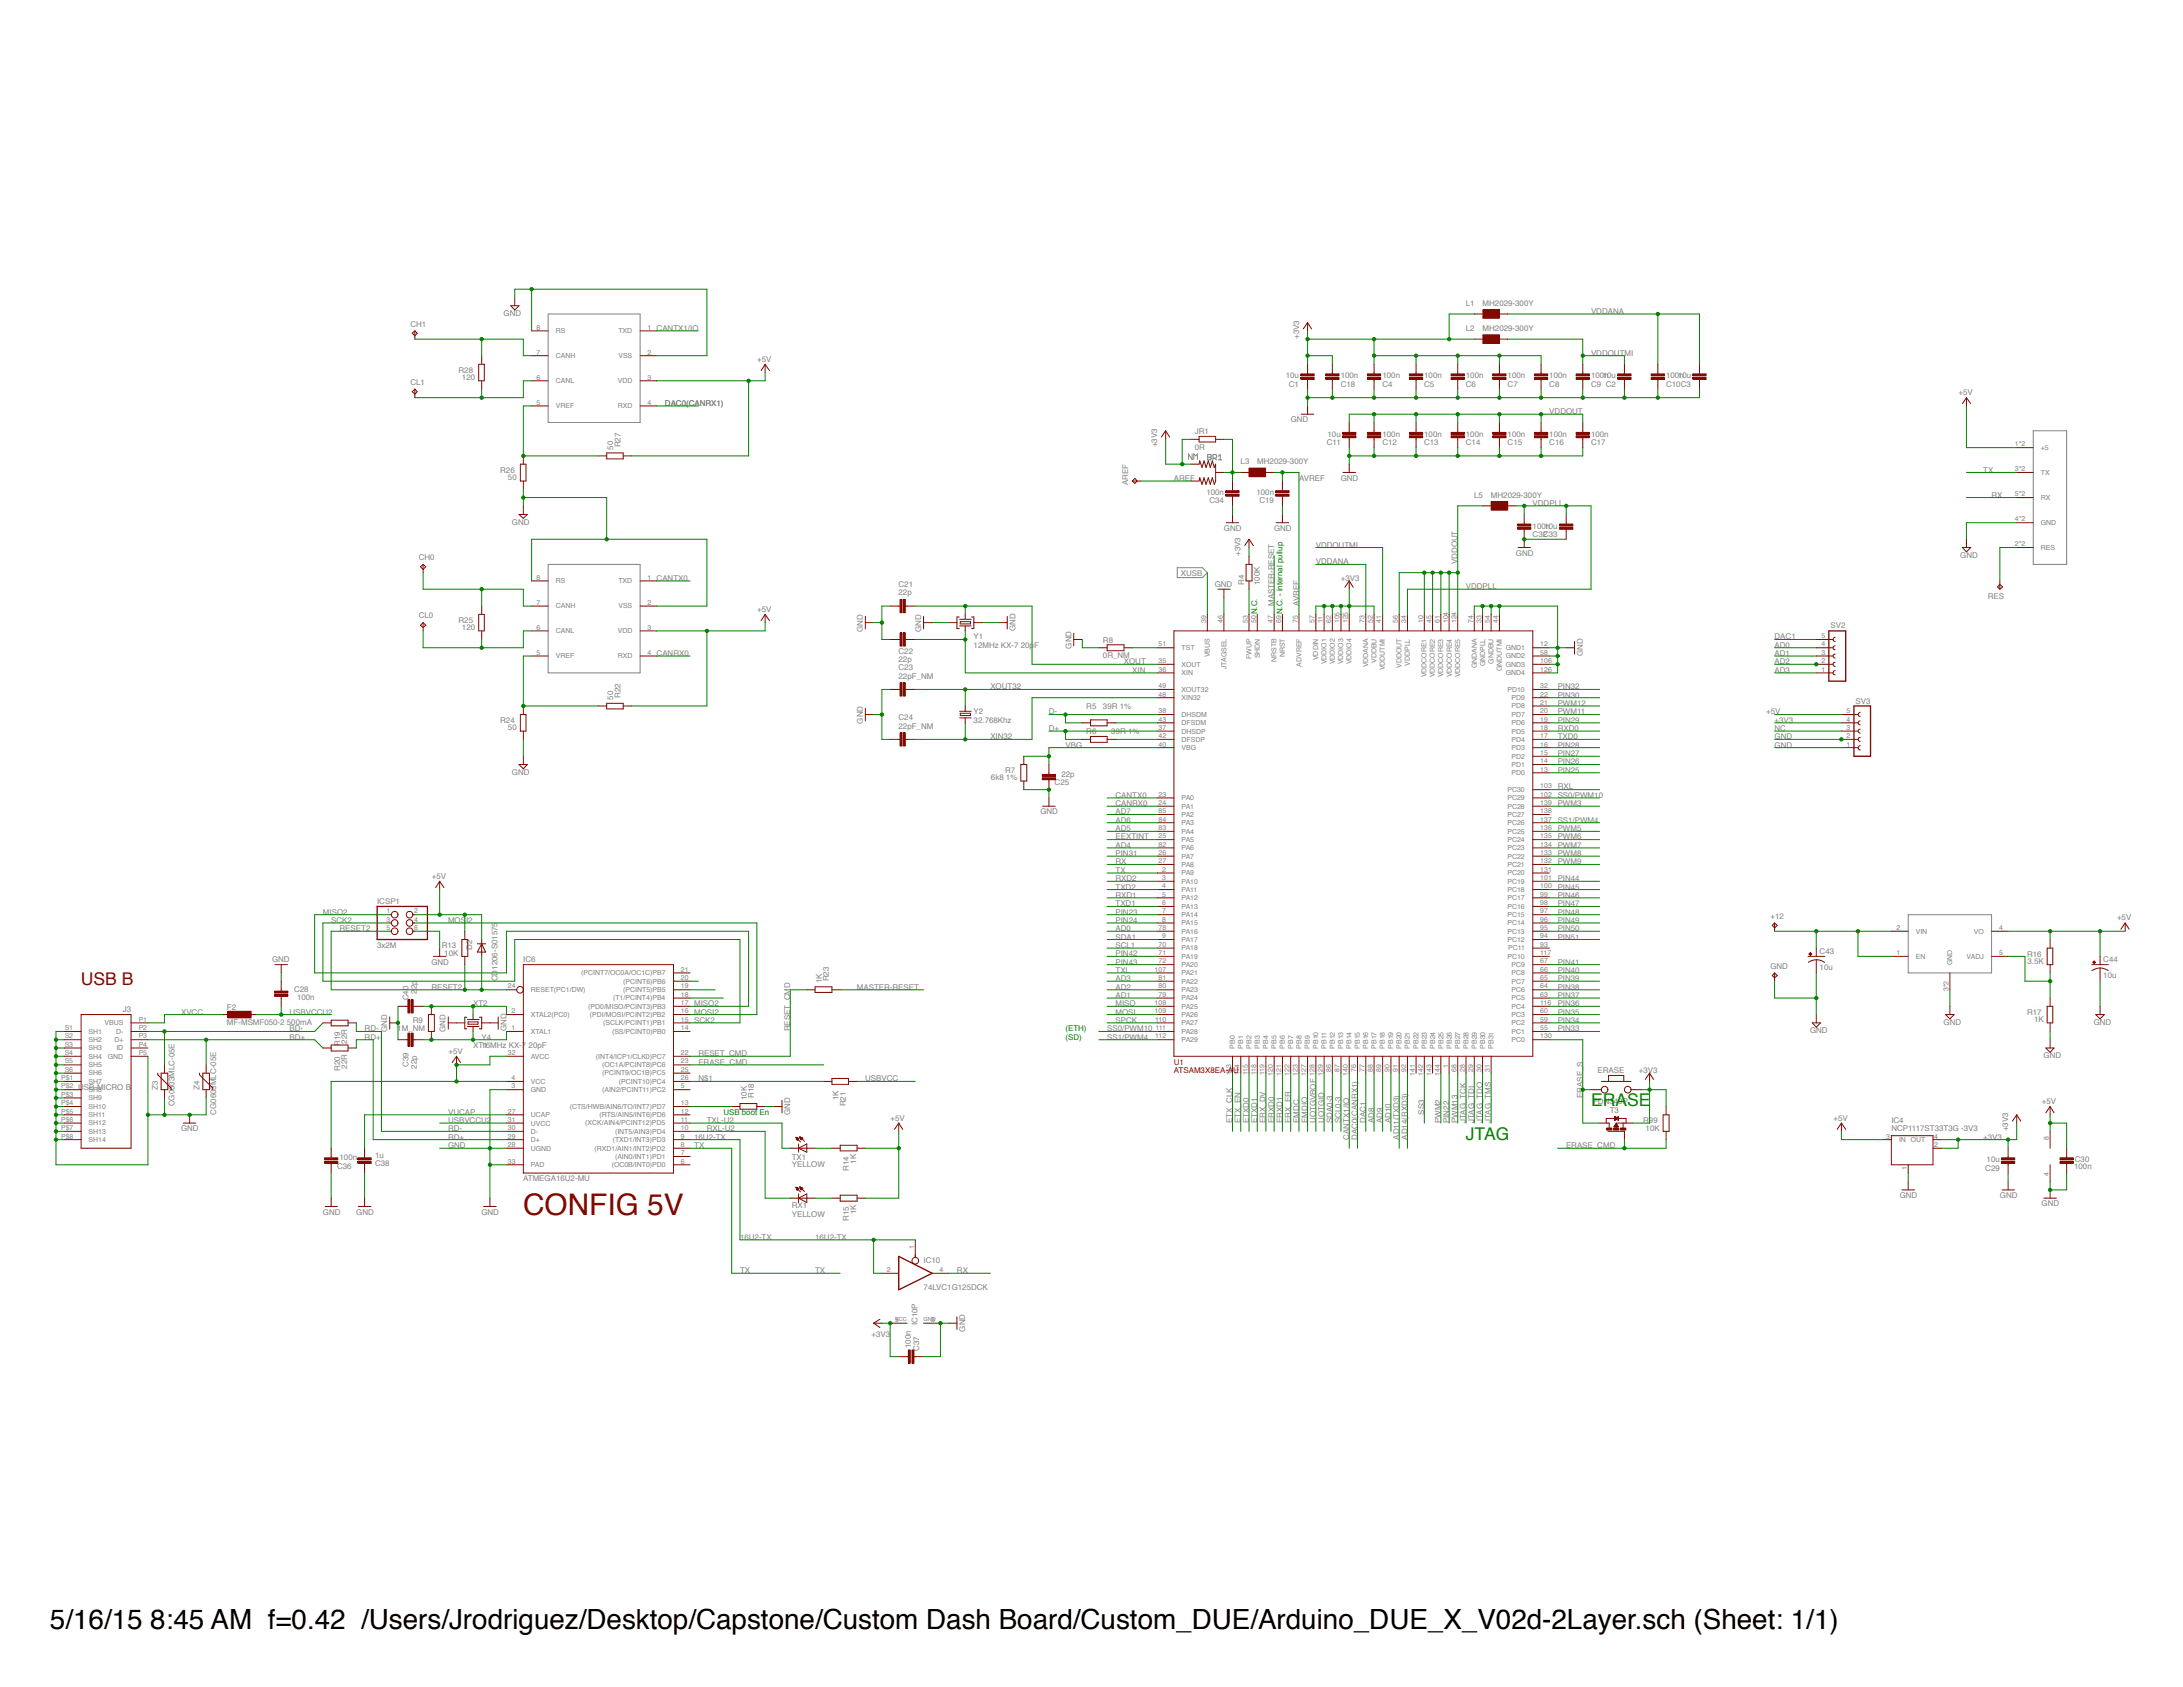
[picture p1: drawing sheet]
<svg xmlns="http://www.w3.org/2000/svg" width="279mm" height="216mm" viewBox="0 0 279 216" stroke-linecap="round" stroke-linejoin="round" font-family="sans-serif">
<defs><g id="words">
<text font-size="3.8" fill="#810900" x="67" y="155.5">CONFIG 5V</text>
<text font-size="3.6" x="6.4" y="208.5">5/16/15 8:45 AM f=0.42 /Users/Jrodriguez/Desktop/Capstone/Custom Dash Board/Custom_DUE/Arduino_DUE_X_V02d-2Layer.sch (Sheet: 1/1)</text>
<text font-size="2.2" fill="#810900" x="10.4" y="126.1">USB B</text>
<g font-size="2.2" fill="#067f00">
<text x="203.6" y="141.6">ERASE</text>
<text x="187.6" y="145.9">JTAG</text>
</g>
<g font-size="1" fill="#808080">
<text x="52.5" y="41.8">CH1</text>
<text x="64.4" y="40.5">GND</text>
<text x="187.6" y="39.1">L1</text>
<text x="189.8" y="39.1">MH2029-300Y</text>
<text x="203.6" y="40.2">VDDANA</text>
<text x="58.7" y="47.7">R28</text>
<text x="84" y="42.3">CANTX1/IO</text>
<text x="96.9" y="46.3">+5V</text>
<text x="166.3" y="43.4" transform="rotate(-90 166.3 43.4)">+3V3</text>
<text x="187.6" y="42.3">L2</text>
<text x="189.8" y="42.3">MH2029-300Y</text>
<text x="203.6" y="45.5">VDDOUTMI</text>
<text x="52.5" y="49.3">CL1</text>
<text x="59.1" y="48.6">120</text>
<text x="85.1" y="51.9">DAC0(CANRX1)</text>
<text x="164.6" y="48.4">10u</text>
<text x="164.9" y="49.5">C1</text>
<text x="171.6" y="48.4">100n</text>
<text x="171.6" y="49.5">C18</text>
<text x="176.9" y="48.4">100n</text>
<text x="176.9" y="49.5">C4</text>
<text x="182.3" y="48.4">100n</text>
<text x="182.3" y="49.5">C5</text>
<text x="187.6" y="48.4">100n</text>
<text x="187.6" y="49.5">C6</text>
<text x="193" y="48.4">100n</text>
<text x="193" y="49.5">C7</text>
<text x="198.3" y="48.4">100n</text>
<text x="198.3" y="49.5">C8</text>
<text x="198.3" y="53">VDDOUT</text>
<text x="203.6" y="48.4">100n</text>
<text x="203.6" y="49.5">C9 C2</text>
<text x="205.1" y="48.4">10u</text>
<text x="213.2" y="48.4">100n</text>
<text x="213.2" y="49.5">C10C3</text>
<text x="214.8" y="48.4">10u</text>
<text x="250.7" y="50.6">+5V</text>
<text x="78.5" y="57.5" transform="rotate(-90 78.5 57.5)">50</text>
<text x="79.4" y="57.3" transform="rotate(-90 79.4 57.3)">R27</text>
<text x="148.1" y="57.3" transform="rotate(-90 148.1 57.3)">+3V3</text>
<text x="152.9" y="57.6">0R</text>
<text x="152.9" y="55.6">JR1</text>
<text x="158.8" y="59.4">L3</text>
<text x="160.9" y="59.4">MH2029-300Y</text>
<text x="165.2" y="54.1">GND</text>
<text x="169.8" y="57">C11</text>
<text x="169.9" y="55.9">10u</text>
<text x="176.9" y="55.9">100n</text>
<text x="176.9" y="57">C12</text>
<text x="182.3" y="55.9">100n</text>
<text x="182.3" y="57">C13</text>
<text x="187.6" y="55.9">100n</text>
<text x="187.6" y="57">C14</text>
<text x="193" y="55.9">100n</text>
<text x="193" y="57">C15</text>
<text x="198.3" y="55.9">100n</text>
<text x="198.3" y="57">C16</text>
<text x="203.6" y="55.9">100n</text>
<text x="203.6" y="57">C17</text>
<text x="64" y="60.5">R26</text>
<text x="65" y="61.4">50</text>
<text x="144.4" y="62.1" transform="rotate(-90 144.4 62.1)">AREF</text>
<text x="150.2" y="61.5">AREF</text>
<text x="154.4" y="63.4">100n</text>
<text x="154.8" y="64.4">C34</text>
<text x="160.8" y="63.4">100n</text>
<text x="161.2" y="64.4">C19</text>
<text x="166.3" y="61.5">AVREF</text>
<text x="171.6" y="61.5">GND</text>
<text x="188.7" y="63.7">L5</text>
<text x="190.8" y="63.7">MH2029-300Y</text>
<text x="196.2" y="64.7">VDDPLL</text>
<text x="253.8" y="60.5">TX</text>
<text x="254.9" y="63.7">RX</text>
<text x="53.6" y="71.7">CH0</text>
<text x="65.5" y="67.1">GND</text>
<text x="156.7" y="67.9">GND</text>
<text x="158.8" y="71.1" transform="rotate(-90 158.8 71.1)">+3V3</text>
<text x="163.1" y="67.9">GND</text>
<text x="168.4" y="70.1">VDDOUTMI</text>
<text x="194" y="71.1">GND</text>
<text x="196.2" y="67.6">100n</text>
<text x="196.2" y="68.7">C32</text>
<text x="197.5" y="68.7">C33</text>
<text x="197.7" y="67.6">10u</text>
<text x="250.9" y="71.4">GND</text>
<text x="84" y="74.3">CANTX0</text>
<text x="115" y="76.2">22p</text>
<text x="115" y="75.1">C21</text>
<text x="151.1" y="73.7">XUSB</text>
<text x="155.5" y="75.1">GND</text>
<text x="159.2" y="74.9" transform="rotate(-90 159.2 74.9)">R4</text>
<text x="161.2" y="74.9" transform="rotate(-90 161.2 74.9)">100K</text>
<text x="163.1" y="77.5" transform="rotate(-90 163.1 77.5)">MASTER-RESET</text>
<text x="166.3" y="77.5" transform="rotate(-90 166.3 77.5)">AVREF</text>
<text x="168.4" y="72.2">VDDANA</text>
<text x="171.6" y="74.3">+3V3</text>
<text x="186.6" y="72.2" transform="rotate(-90 186.6 72.2)">VDDOUT</text>
<text x="187.6" y="75.4">VDDPLL</text>
<text x="254.4" y="76.7">RES</text>
<text x="53.6" y="79.1">CL0</text>
<text x="58.7" y="79.7">R25</text>
<text x="59.1" y="80.7">120</text>
<text x="84" y="84">CANRX0</text>
<text x="96.9" y="78.3">+5V</text>
<text x="110.4" y="80.9" transform="rotate(-90 110.4 80.9)">GND</text>
<text x="115" y="83.6">C22</text>
<text x="117.9" y="80.9" transform="rotate(-90 117.9 80.9)">GND</text>
<text x="124.6" y="82.9">12MHz KX-7 20pF</text>
<text x="124.6" y="81.8">Y1</text>
<text x="130" y="80.8" transform="rotate(-90 130 80.8)">GND</text>
<text x="137.1" y="83" transform="rotate(-90 137.1 83)">GND</text>
<text x="141.2" y="82.3">R8</text>
<text x="202.6" y="84" transform="rotate(-90 202.6 84)">GND</text>
<text x="227.1" y="84">AD1</text>
<text x="227.1" y="82.9">AD0</text>
<text x="227.1" y="81.8">DAC1</text>
<text x="234.3" y="80.4">SV2</text>
<text x="78.5" y="89.6" transform="rotate(-90 78.5 89.6)">50</text>
<text x="79.4" y="89.3" transform="rotate(-90 79.4 89.3)">R22</text>
<text x="115" y="86.8">22pF_NM</text>
<text x="115" y="84.7">22p</text>
<text x="115" y="85.8">C23</text>
<text x="126.8" y="88.2">XOUT32</text>
<text x="141.2" y="84.3">0R_NM</text>
<text x="143.8" y="85">XOUT</text>
<text x="144.9" y="86.1">XIN</text>
<text x="199.4" y="88.2">PIN32</text>
<text x="199.4" y="89.3">PIN30</text>
<text x="227.1" y="85">AD2</text>
<text x="227.1" y="86.1">AD3</text>
<text x="64" y="92.5">R24</text>
<text x="65" y="93.5">50</text>
<text x="110.4" y="92.6" transform="rotate(-90 110.4 92.6)">GND</text>
<text x="115" y="93.3">22pF_NM</text>
<text x="115" y="92.2">C24</text>
<text x="124.6" y="92.5">32.768Khz</text>
<text x="124.6" y="91.4">Y2</text>
<text x="126.8" y="94.6">XIN32</text>
<text x="134.2" y="93.6">D+</text>
<text x="134.2" y="91.4">D-</text>
<text x="136.4" y="95.7">VBG</text>
<text x="139" y="90.8">R5</text>
<text x="139" y="94">R6</text>
<text x="141.2" y="90.7">39R 1%</text>
<text x="142.2" y="93.9">39R 1%</text>
<text x="199.4" y="93.6">RXD0</text>
<text x="199.4" y="94.6">TXD0</text>
<text x="199.4" y="91.4">PWM11</text>
<text x="199.4" y="90.4">PWM12</text>
<text x="199.4" y="95.7">PIN28</text>
<text x="199.4" y="92.5">PIN29</text>
<text x="226.1" y="91.4">+5V</text>
<text x="227.1" y="95.7">GND</text>
<text x="227.1" y="94.6">GND</text>
<text x="227.1" y="92.5">+3V3</text>
<text x="227.1" y="93.6">NC</text>
<text x="237.5" y="90">SV3</text>
<text x="65.5" y="99.2">GND</text>
<text x="126.8" y="99.9">6k8 1%</text>
<text x="128.6" y="99">R7</text>
<text x="135" y="100.5">C25</text>
<text x="135.8" y="99.4">22p</text>
<text x="199.4" y="101">RXL</text>
<text x="199.4" y="98.9">PIN25</text>
<text x="199.4" y="97.8">PIN26</text>
<text x="199.4" y="96.8">PIN27</text>
<text x="133.2" y="104.2">GND</text>
<text x="142.8" y="106.4">AD5</text>
<text x="142.8" y="105.3">AD6</text>
<text x="142.8" y="104.2">AD7</text>
<text x="142.8" y="102.1">CANTX0</text>
<text x="142.8" y="103.2">CANRX0</text>
<text x="142.8" y="107.4">EEXTINT</text>
<text x="199.4" y="105.3">SS1/PWM4</text>
<text x="199.4" y="107.4">PWM6</text>
<text x="199.4" y="106.4">PWM5</text>
<text x="199.4" y="102.1">SS0/PWM10</text>
<text x="199.4" y="103.2">PWM3</text>
<text x="55.3" y="112.5">+5V</text>
<text x="142.8" y="108.5">AD4</text>
<text x="142.8" y="113.8">TXD2</text>
<text x="142.8" y="110.6">RX</text>
<text x="142.8" y="111.7">TX</text>
<text x="142.8" y="112.8">RXD2</text>
<text x="142.8" y="109.6">PIN31</text>
<text x="199.4" y="113.8">PIN45</text>
<text x="199.4" y="112.8">PIN44</text>
<text x="199.4" y="110.6">PWM9</text>
<text x="199.4" y="109.6">PWM8</text>
<text x="199.4" y="108.5">PWM7</text>
<text x="41.3" y="117">MISO2</text>
<text x="42.4" y="118.1">SCK2</text>
<text x="43.5" y="119.2">RESET2</text>
<text x="48.3" y="115.7">ICSP1</text>
<text x="57.3" y="118.1">MOSI2</text>
<text x="142.8" y="118.1">PIN24</text>
<text x="142.8" y="114.9">RXD1</text>
<text x="142.8" y="116">TXD1</text>
<text x="142.8" y="119.2">AD0</text>
<text x="142.8" y="117">PIN23</text>
<text x="199.4" y="118.1">PIN49</text>
<text x="199.4" y="116">PIN47</text>
<text x="199.4" y="114.9">PIN46</text>
<text x="199.4" y="117">PIN48</text>
<text x="199.4" y="119.2">PIN50</text>
<text x="226.6" y="117.6">+12</text>
<text x="271" y="117.8">+5V</text>
<text x="34.8" y="123.1">GND</text>
<text x="48.3" y="121.3">3x2M</text>
<text x="55.2" y="123.4">GND</text>
<text x="56.6" y="121.4">R13</text>
<text x="56.9" y="122.3">10K</text>
<text x="60.4" y="121.6" transform="rotate(-90 60.4 121.6)">D2</text>
<text x="63.7" y="125.6" transform="rotate(-90 63.7 125.6)">CD1206-S01575</text>
<text x="67" y="123.1">IC6</text>
<text x="105.2" y="125.8" transform="rotate(-90 105.2 125.8)">1K</text>
<text x="106.1" y="125.6" transform="rotate(-90 106.1 125.6)">R23</text>
<text x="142.8" y="124.5">TXL</text>
<text x="142.8" y="123.4">PIN43</text>
<text x="142.8" y="122.4">PIN42</text>
<text x="142.8" y="125.6">AD3</text>
<text x="142.8" y="120.2">SDA1</text>
<text x="142.8" y="121.3">SCL1</text>
<text x="199.4" y="120.2">PIN51</text>
<text x="199.4" y="123.4">PIN41</text>
<text x="199.4" y="125.6">PIN39</text>
<text x="199.4" y="124.5">PIN40</text>
<text x="226.6" y="124">GND</text>
<text x="232.9" y="124.1">10u</text>
<text x="232.9" y="122.1">C43</text>
<text x="259.4" y="122.4">R16</text>
<text x="259.5" y="123.4">3.5K</text>
<text x="269.2" y="125.2">10u</text>
<text x="269.2" y="123.2">C44</text>
<text x="15.7" y="129.5">J3</text>
<text x="23.2" y="129.8">XVCC</text>
<text x="29" y="131.2">MF-MSMF050-2 500mA</text>
<text x="29" y="129.2">F2</text>
<text x="37.1" y="129.8">USBVCCU2</text>
<text x="37.1" y="132">BD-</text>
<text x="37.6" y="126.9">C28</text>
<text x="38" y="128">100n</text>
<text x="46.7" y="132">RD-</text>
<text x="50.9" y="131.9">1M_NM</text>
<text x="52.3" y="128" transform="rotate(-90 52.3 128)">C40</text>
<text x="52.8" y="131">R9</text>
<text x="53.3" y="127.2" transform="rotate(-90 53.3 127.2)">22p</text>
<text x="55.2" y="126.6">RESET2</text>
<text x="60.5" y="128.8">XT2</text>
<text x="64.8" y="132" transform="rotate(-90 64.8 132)">GND</text>
<text x="88.8" y="128.8">MISO2</text>
<text x="88.8" y="129.8">MOSI2</text>
<text x="88.8" y="130.9">SCK2</text>
<text x="101.1" y="132" transform="rotate(-90 101.1 132)">RESET_CMD</text>
<text x="109.7" y="126.6">MASTER-RESET</text>
<text x="141.7" y="132">SS0/PWM10</text>
<text x="142.8" y="126.6">AD2</text>
<text x="142.8" y="128.8">MISO</text>
<text x="142.8" y="129.8">MOSI</text>
<text x="142.8" y="130.9">SPCK</text>
<text x="142.8" y="127.7">AD1</text>
<text x="199.4" y="127.7">PIN37</text>
<text x="199.4" y="129.8">PIN35</text>
<text x="199.4" y="132">PIN33</text>
<text x="199.4" y="130.9">PIN34</text>
<text x="199.4" y="128.8">PIN36</text>
<text x="199.4" y="126.6">PIN38</text>
<text x="248.8" y="131.2">GND</text>
<text x="259.4" y="129.9">R17</text>
<text x="260.3" y="130.8">1K</text>
<text x="268" y="131.2">GND</text>
<text x="37.1" y="133">BD+</text>
<text x="43.5" y="137" transform="rotate(-90 43.5 137)">R20</text>
<text x="43.5" y="133.8" transform="rotate(-90 43.5 133.8)">R19</text>
<text x="44.4" y="136.8" transform="rotate(-90 44.4 136.8)">22R</text>
<text x="44.4" y="133.6" transform="rotate(-90 44.4 133.6)">22R</text>
<text x="46.7" y="133">RD+</text>
<text x="49.6" y="132.1" transform="rotate(-90 49.6 132.1)">GND</text>
<text x="52.3" y="136.6" transform="rotate(-90 52.3 136.6)">C39</text>
<text x="53.3" y="136.8" transform="rotate(-90 53.3 136.8)">22p</text>
<text x="57" y="132.1" transform="rotate(-90 57 132.1)">GND</text>
<text x="57.4" y="134.9">+5V</text>
<text x="60.5" y="134.1">XT1</text>
<text x="61.6" y="134.1">16MHz KX-7 20pF</text>
<text x="61.6" y="133">Y4</text>
<text x="89.4" y="135.2">RESET_CMD</text>
<text x="89.4" y="136.3">ERASE_CMD</text>
<text x="141.7" y="133">SS1/PWM4</text>
<text x="204.5" y="137.3">ERASE</text>
<text x="209.8" y="137.3">+3V3</text>
<text x="231.7" y="132.2">GND</text>
<text x="261.6" y="135.5">GND</text>
<text x="10" y="139.5">USB-MICRO B</text>
<text x="20.2" y="139.5" transform="rotate(-90 20.2 139.5)">Z3</text>
<text x="22.3" y="141.6" transform="rotate(-90 22.3 141.6)">CG0603MLC-05E</text>
<text x="25.5" y="139.5" transform="rotate(-90 25.5 139.5)">Z4</text>
<text x="27.7" y="142.7" transform="rotate(-90 27.7 142.7)">CG0603MLC-05E</text>
<text x="57.3" y="142.7">VUCAP</text>
<text x="57.3" y="143.7">USBVCCU2</text>
<text x="89.4" y="138.4">N$1</text>
<text x="90.4" y="143.7">TXL-U2</text>
<text x="95.6" y="140.8" transform="rotate(-90 95.6 140.8)">10K</text>
<text x="96.5" y="140.5" transform="rotate(-90 96.5 140.5)">R18</text>
<text x="101.1" y="142.7" transform="rotate(-90 101.1 142.7)">GND</text>
<text x="107.3" y="140.8" transform="rotate(-90 107.3 140.8)">1K</text>
<text x="108.2" y="141.6" transform="rotate(-90 108.2 141.6)">R21</text>
<text x="110.7" y="138.4">USBVCC</text>
<text x="114" y="143.4">+5V</text>
<text x="157.7" y="143.7" transform="rotate(-90 157.7 143.7)">ETX_CLK</text>
<text x="158.8" y="143.7" transform="rotate(-90 158.8 143.7)">ETX_EN</text>
<text x="159.9" y="143.7" transform="rotate(-90 159.9 143.7)">ETXD0</text>
<text x="160.9" y="143.7" transform="rotate(-90 160.9 143.7)">ETXD1</text>
<text x="162" y="143.7" transform="rotate(-90 162 143.7)">ERX_DV</text>
<text x="163.1" y="143.7" transform="rotate(-90 163.1 143.7)">ERXD0</text>
<text x="164.1" y="143.7" transform="rotate(-90 164.1 143.7)">ERXD1</text>
<text x="165.2" y="143.7" transform="rotate(-90 165.2 143.7)">ERX_ER</text>
<text x="166.3" y="143.7" transform="rotate(-90 166.3 143.7)">EMDC</text>
<text x="167.3" y="143.7" transform="rotate(-90 167.3 143.7)">EMDIO</text>
<text x="168.4" y="143.7" transform="rotate(-90 168.4 143.7)">UOTGVBOF</text>
<text x="169.5" y="143.7" transform="rotate(-90 169.5 143.7)">UOTGID</text>
<text x="170.5" y="143.7" transform="rotate(-90 170.5 143.7)">SDA0-3</text>
<text x="171.6" y="143.7" transform="rotate(-90 171.6 143.7)">SCL0-3</text>
<text x="174.8" y="143.7" transform="rotate(-90 174.8 143.7)">DAC1</text>
<text x="175.9" y="143.7" transform="rotate(-90 175.9 143.7)">AD8</text>
<text x="176.9" y="143.7" transform="rotate(-90 176.9 143.7)">AD9</text>
<text x="178" y="143.7" transform="rotate(-90 178 143.7)">AD10</text>
<text x="182.3" y="142.7" transform="rotate(-90 182.3 142.7)">SS3</text>
<text x="184.4" y="143.7" transform="rotate(-90 184.4 143.7)">PWM2</text>
<text x="185.5" y="143.7" transform="rotate(-90 185.5 143.7)">PIN22</text>
<text x="186.6" y="143.7" transform="rotate(-90 186.6 143.7)">PWM13</text>
<text x="187.6" y="143.7" transform="rotate(-90 187.6 143.7)">JTAG_TCK</text>
<text x="188.7" y="143.7" transform="rotate(-90 188.7 143.7)">JTAG_TDI</text>
<text x="189.8" y="143.7" transform="rotate(-90 189.8 143.7)">JTAG_TDO</text>
<text x="190.8" y="143.7" transform="rotate(-90 190.8 143.7)">JTAG_TMS</text>
<text x="202.6" y="140.5" transform="rotate(-90 202.6 140.5)">ERASE_S</text>
<text x="203.9" y="141.3">FDN340P</text>
<text x="206" y="142.4">T3</text>
<text x="210.3" y="143.8">R99</text>
<text x="234.7" y="143.4">+5V</text>
<text x="242.1" y="143.7">IC4</text>
<text x="261.3" y="141.3">+5V</text>
<text x="23.2" y="144.8">GND</text>
<text x="43.1" y="149.6">C36</text>
<text x="43.5" y="148.5">100n</text>
<text x="48" y="148.2">1u</text>
<text x="48" y="149.3">C38</text>
<text x="57.3" y="144.8">RD-</text>
<text x="57.3" y="145.9">RD+</text>
<text x="57.3" y="146.9">GND</text>
<text x="88.8" y="146.9">TX</text>
<text x="88.8" y="145.9">16U2-TX</text>
<text x="90.4" y="144.8">RXL-U2</text>
<text x="101.3" y="149.3">YELLOW</text>
<text x="101.3" y="148.4">TX1</text>
<text x="108.7" y="149.9" transform="rotate(-90 108.7 149.9)">R14</text>
<text x="109.6" y="149" transform="rotate(-90 109.6 149)">1K</text>
<text x="172.7" y="145.9" transform="rotate(-90 172.7 145.9)">CANTX1/IO</text>
<text x="173.7" y="145.9" transform="rotate(-90 173.7 145.9)">DAC0(CANRX1)</text>
<text x="179.1" y="145.9" transform="rotate(-90 179.1 145.9)">AD11(TXD3)</text>
<text x="180.1" y="145.9" transform="rotate(-90 180.1 145.9)">AD14(RXD3)</text>
<text x="200.4" y="146.9">ERASE_CMD</text>
<text x="210.6" y="144.7">10K</text>
<text x="242.1" y="144.8">NCP1117ST33T3G -3V3</text>
<text x="253.8" y="145.9">+3V3</text>
<text x="254.1" y="149.8">C29</text>
<text x="254.3" y="148.8">10u</text>
<text x="257" y="144.8" transform="rotate(-90 257 144.8)">+3V3</text>
<text x="265.5" y="149.6">100n</text>
<text x="265.6" y="148.8">C30</text>
<text x="41.3" y="155.5">GND</text>
<text x="45.6" y="155.5">GND</text>
<text x="61.6" y="155.5">GND</text>
<text x="67" y="151.2">ATMEGA16U2-MU</text>
<text x="101.3" y="155.7">YELLOW</text>
<text x="101.3" y="154.6">RX1</text>
<text x="109.6" y="155.4" transform="rotate(-90 109.6 155.4)">1K</text>
<text x="243.1" y="153.3">GND</text>
<text x="256" y="153.3">GND</text>
<text x="261.3" y="154.4">GND</text>
<text x="94.7" y="158.7">16U2-TX</text>
<text x="104.3" y="158.7">16U2-TX</text>
<text x="108.7" y="156.3" transform="rotate(-90 108.7 156.3)">R15</text>
<text x="118.2" y="161.6">IC10</text>
<text x="94.7" y="162.9">TX</text>
<text x="104.3" y="162.9">TX</text>
<text x="118.2" y="165.1">74LVC1G125DCK</text>
<text x="122.5" y="162.9">RX</text>
<text x="111.5" y="171.2">+3V3</text>
<text x="116.6" y="172.5" transform="rotate(-90 116.6 172.5)">100n</text>
<text x="117.4" y="169.6" transform="rotate(-90 117.4 169.6)">IC10P</text>
<text x="117.6" y="172.9" transform="rotate(-90 117.6 172.9)">C37</text>
<text x="123.5" y="170.4" transform="rotate(-90 123.5 170.4)">GND</text>
</g>
<g font-size="1" fill="#067f00">
<text x="160.9" y="78.6" transform="rotate(-90 160.9 78.6)">N.C.</text>
<text x="164.1" y="78.6" transform="rotate(-90 164.1 78.6)">N.C. - internal pullup</text>
<text x="136.4" y="132">(ETH)</text>
<text x="136.4" y="133">(SD)</text>
<text x="92.6" y="142.7">USB boot En</text>
</g>
<g font-size="1" fill="#810900">
<text x="150.2" y="136.3">U1</text>
<text x="150.2" y="137.3">ATSAM3X8EA-AU</text>
</g>
<g font-size=".9" fill="#808080">
<text x="68.7" y="45.4">7</text>
<text x="68.7" y="42.2">8</text>
<text x="71.1" y="45.8">CANH</text>
<text x="71.1" y="42.6">RS</text>
<text x="79.1" y="42.6">TXD</text>
<text x="79.1" y="45.8">VSS</text>
<text x="82.9" y="42.2">1</text>
<text x="82.9" y="45.4">2</text>
<text x="68.7" y="51.8">5</text>
<text x="68.7" y="48.6">6</text>
<text x="71.1" y="52.2">VREF</text>
<text x="71.1" y="49">CANL</text>
<text x="79.1" y="49.1">VDD</text>
<text x="79.1" y="52.3">RXD</text>
<text x="82.9" y="48.6">3</text>
<text x="82.9" y="51.8">4</text>
<text x="257.9" y="57.1">1*2</text>
<text x="261.2" y="57.6">+5</text>
<text x="257.9" y="60.3">3*2</text>
<text x="257.9" y="63.5">5*2</text>
<text x="261.2" y="60.8">TX</text>
<text x="261.2" y="64">RX</text>
<text x="257.9" y="66.7">4*2</text>
<text x="257.9" y="69.9">2*2</text>
<text x="261.2" y="67.2">GND</text>
<text x="261.2" y="70.4">RES</text>
<text x="68.7" y="77.4">7</text>
<text x="68.7" y="74.2">8</text>
<text x="71.1" y="77.9">CANH</text>
<text x="71.1" y="74.7">RS</text>
<text x="79.1" y="74.7">TXD</text>
<text x="79.1" y="77.9">VSS</text>
<text x="82.9" y="74.2">1</text>
<text x="82.9" y="77.4">2</text>
<text x="68.7" y="83.8">5</text>
<text x="68.7" y="80.6">6</text>
<text x="71.1" y="81.1">CANL</text>
<text x="79.1" y="81.1">VDD</text>
<text x="82.9" y="80.6">3</text>
<text x="82.9" y="83.8">4</text>
<text x="148.3" y="82.7">51</text>
<text x="151.2" y="83.2">TST</text>
<text x="154.4" y="79.8" transform="rotate(-90 154.4 79.8)">39</text>
<text x="156.5" y="79.8" transform="rotate(-90 156.5 79.8)">46</text>
<text x="159.7" y="79.8" transform="rotate(-90 159.7 79.8)">53</text>
<text x="160.8" y="79.8" transform="rotate(-90 160.8 79.8)">50</text>
<text x="162.9" y="79.8" transform="rotate(-90 162.9 79.8)">47</text>
<text x="164" y="79.8" transform="rotate(-90 164 79.8)">69</text>
<text x="166.1" y="79.8" transform="rotate(-90 166.1 79.8)">75</text>
<text x="168.2" y="79.8" transform="rotate(-90 168.2 79.8)">57</text>
<text x="169.3" y="79.8" transform="rotate(-90 169.3 79.8)">11</text>
<text x="170.4" y="79.8" transform="rotate(-90 170.4 79.8)">62</text>
<text x="171.5" y="79.8" transform="rotate(-90 171.5 79.8)">105</text>
<text x="172.5" y="79.8" transform="rotate(-90 172.5 79.8)">125</text>
<text x="174.7" y="79.8" transform="rotate(-90 174.7 79.8)">73</text>
<text x="175.7" y="79.8" transform="rotate(-90 175.7 79.8)">52</text>
<text x="176.8" y="79.8" transform="rotate(-90 176.8 79.8)">41</text>
<text x="178.9" y="79.8" transform="rotate(-90 178.9 79.8)">56</text>
<text x="180" y="79.8" transform="rotate(-90 180 79.8)">34</text>
<text x="182.1" y="79.8" transform="rotate(-90 182.1 79.8)">10</text>
<text x="183.2" y="79.8" transform="rotate(-90 183.2 79.8)">45</text>
<text x="184.3" y="79.8" transform="rotate(-90 184.3 79.8)">61</text>
<text x="185.3" y="79.8" transform="rotate(-90 185.3 79.8)">104</text>
<text x="186.4" y="79.8" transform="rotate(-90 186.4 79.8)">124</text>
<text x="188.5" y="79.8" transform="rotate(-90 188.5 79.8)">74</text>
<text x="189.6" y="79.8" transform="rotate(-90 189.6 79.8)">33</text>
<text x="190.7" y="79.8" transform="rotate(-90 190.7 79.8)">54</text>
<text x="191.7" y="79.8" transform="rotate(-90 191.7 79.8)">44</text>
<text x="192.7" y="83.2">GND1</text>
<text x="197.1" y="82.7">12</text>
<text x="197.1" y="83.8">58</text>
<text x="233.1" y="83.8">3</text>
<text x="233.1" y="82.7">4</text>
<text x="233.1" y="81.7">5</text>
<text x="71.1" y="84.3">VREF</text>
<text x="79.1" y="84.3">RXD</text>
<text x="148.3" y="84.9">35</text>
<text x="148.3" y="85.9">36</text>
<text x="148.3" y="88.1">49</text>
<text x="148.3" y="89.1">48</text>
<text x="151.2" y="85.3">XOUT</text>
<text x="151.2" y="86.4">XIN</text>
<text x="151.2" y="88.5">XOUT32</text>
<text x="151.2" y="89.6">XIN32</text>
<text x="154.8" y="84.1" transform="rotate(-90 154.8 84.1)">VBUS</text>
<text x="157" y="85.6" transform="rotate(-90 157 85.6)">JTAGSEL</text>
<text x="160.2" y="84.4" transform="rotate(-90 160.2 84.4)">FWUP</text>
<text x="161.2" y="84.2" transform="rotate(-90 161.2 84.2)">SHDN</text>
<text x="163.4" y="84.7" transform="rotate(-90 163.4 84.7)">NRSTB</text>
<text x="164.4" y="84.1" transform="rotate(-90 164.4 84.1)">NRST</text>
<text x="166.6" y="85.3" transform="rotate(-90 166.6 85.3)">ADVREF</text>
<text x="168.7" y="84.5" transform="rotate(-90 168.7 84.5)">VDDIN</text>
<text x="169.8" y="85" transform="rotate(-90 169.8 85)">VDDIO1</text>
<text x="170.8" y="85" transform="rotate(-90 170.8 85)">VDDIO2</text>
<text x="171.9" y="85" transform="rotate(-90 171.9 85)">VDDIO3</text>
<text x="173" y="85" transform="rotate(-90 173 85)">VDDIO4</text>
<text x="175.1" y="85.4" transform="rotate(-90 175.1 85.4)">VDDANA</text>
<text x="176.2" y="84.8" transform="rotate(-90 176.2 84.8)">VDDBU</text>
<text x="177.3" y="85.8" transform="rotate(-90 177.3 85.8)">VDDUTMI</text>
<text x="179.4" y="85.5" transform="rotate(-90 179.4 85.5)">VDDOUT</text>
<text x="180.5" y="85.2" transform="rotate(-90 180.5 85.2)">VDDPLL</text>
<text x="182.6" y="86.7" transform="rotate(-90 182.6 86.7)">VDDCORE1</text>
<text x="183.7" y="86.7" transform="rotate(-90 183.7 86.7)">VDDCORE2</text>
<text x="184.7" y="86.7" transform="rotate(-90 184.7 86.7)">VDDCORE3</text>
<text x="185.8" y="86.7" transform="rotate(-90 185.8 86.7)">VDDCORE4</text>
<text x="186.9" y="86.7" transform="rotate(-90 186.9 86.7)">VDDCORE5</text>
<text x="189" y="85.5" transform="rotate(-90 189 85.5)">GNDANA</text>
<text x="190.1" y="85.3" transform="rotate(-90 190.1 85.3)">GNDPLL</text>
<text x="191.1" y="85" transform="rotate(-90 191.1 85)">GNDBU</text>
<text x="192.2" y="85.9" transform="rotate(-90 192.2 85.9)">GNDUTMI</text>
<text x="192.7" y="84.3">GND2</text>
<text x="192.7" y="85.3">GND3</text>
<text x="192.7" y="86.4">GND4</text>
<text x="192.9" y="88.5">PD10</text>
<text x="193.4" y="89.6">PD9</text>
<text x="197.1" y="88.1">32</text>
<text x="197.1" y="84.9">106</text>
<text x="197.1" y="89.1">22</text>
<text x="197.1" y="85.9">126</text>
<text x="233.1" y="85.9">1</text>
<text x="233.1" y="84.9">2</text>
<text x="148.3" y="93.4">37</text>
<text x="148.3" y="91.3">38</text>
<text x="148.3" y="95.5">40</text>
<text x="148.3" y="92.3">43</text>
<text x="148.3" y="94.5">42</text>
<text x="151.2" y="93.9">DHSDP</text>
<text x="151.2" y="91.7">DHSDM</text>
<text x="151.2" y="92.8">DFSDM</text>
<text x="151.2" y="94.9">DFSDP</text>
<text x="193.4" y="93.9">PD5</text>
<text x="193.4" y="92.8">PD6</text>
<text x="193.4" y="91.7">PD7</text>
<text x="193.4" y="90.7">PD8</text>
<text x="193.4" y="94.9">PD4</text>
<text x="197.1" y="93.4">18</text>
<text x="197.1" y="92.3">19</text>
<text x="197.1" y="91.3">20</text>
<text x="197.1" y="90.2">21</text>
<text x="197.1" y="94.5">17</text>
<text x="197.1" y="95.5">16</text>
<text x="236.3" y="95.5">1</text>
<text x="236.3" y="94.5">2</text>
<text x="236.3" y="93.4">3</text>
<text x="236.3" y="92.3">4</text>
<text x="236.3" y="91.3">5</text>
<text x="148.3" y="101.9">23</text>
<text x="151.2" y="96">VBG</text>
<text x="192.9" y="101.3">PC30</text>
<text x="193.4" y="99.2">PD0</text>
<text x="193.4" y="97.1">PD2</text>
<text x="193.4" y="98.1">PD1</text>
<text x="193.4" y="96">PD3</text>
<text x="197.1" y="101.9">102</text>
<text x="197.1" y="100.9">103</text>
<text x="197.1" y="98.7">13</text>
<text x="197.1" y="96.6">15</text>
<text x="197.1" y="97.7">14</text>
<text x="148.3" y="103">24</text>
<text x="148.3" y="104.1">85</text>
<text x="148.3" y="105.1">84</text>
<text x="148.3" y="106.2">83</text>
<text x="148.3" y="107.3">25</text>
<text x="151.2" y="102.4">PA0</text>
<text x="151.2" y="103.5">PA1</text>
<text x="151.2" y="104.6">PA2</text>
<text x="151.2" y="105.6">PA3</text>
<text x="151.2" y="106.7">PA4</text>
<text x="151.2" y="107.8">PA5</text>
<text x="192.9" y="107.7">PC24</text>
<text x="192.9" y="106.7">PC25</text>
<text x="192.9" y="105.6">PC26</text>
<text x="192.9" y="104.5">PC27</text>
<text x="192.9" y="103.5">PC28</text>
<text x="192.9" y="102.4">PC29</text>
<text x="197.1" y="107.3">135</text>
<text x="197.1" y="106.2">136</text>
<text x="197.1" y="105.1">137</text>
<text x="197.1" y="104.1">138</text>
<text x="197.1" y="103">139</text>
<text x="148.3" y="108.4">82</text>
<text x="148.3" y="109.4">26</text>
<text x="148.3" y="110.5">27</text>
<text x="148.8" y="111.6">2</text>
<text x="148.8" y="112.6">3</text>
<text x="148.8" y="113.7">4</text>
<text x="151.2" y="108.8">PA6</text>
<text x="151.2" y="109.9">PA7</text>
<text x="151.2" y="111">PA8</text>
<text x="151.2" y="112">PA9</text>
<text x="151.2" y="113.1">PA10</text>
<text x="192.9" y="111">PC21</text>
<text x="192.9" y="113.1">PC19</text>
<text x="192.9" y="109.9">PC22</text>
<text x="192.9" y="108.8">PC23</text>
<text x="192.9" y="112">PC20</text>
<text x="197.1" y="110.5">132</text>
<text x="197.1" y="112.6">101</text>
<text x="197.1" y="109.4">133</text>
<text x="197.1" y="108.4">134</text>
<text x="197.1" y="113.7">100</text>
<text x="197.1" y="111.6">131</text>
<text x="49.4" y="116.9">1</text>
<text x="49.4" y="118">3</text>
<text x="49.4" y="119">5</text>
<text x="53" y="116.9">2</text>
<text x="53" y="118">4</text>
<text x="53" y="119">6</text>
<text x="148.3" y="119">78</text>
<text x="148.8" y="115.8">6</text>
<text x="148.8" y="116.9">7</text>
<text x="148.8" y="118">8</text>
<text x="148.8" y="114.8">5</text>
<text x="151.2" y="116.3">PA13</text>
<text x="151.2" y="117.4">PA14</text>
<text x="151.2" y="118.4">PA15</text>
<text x="151.2" y="119.5">PA16</text>
<text x="151.2" y="114.2">PA11</text>
<text x="151.2" y="115.2">PA12</text>
<text x="192.9" y="118.4">PC14</text>
<text x="192.9" y="117.4">PC15</text>
<text x="192.9" y="116.3">PC16</text>
<text x="192.9" y="115.2">PC17</text>
<text x="192.9" y="114.2">PC18</text>
<text x="192.9" y="119.5">PC13</text>
<text x="197.1" y="118">96</text>
<text x="197.1" y="116.9">97</text>
<text x="197.1" y="115.8">98</text>
<text x="197.1" y="114.8">99</text>
<text x="197.1" y="119">95</text>
<text x="242.7" y="119">2</text>
<text x="245.2" y="119.5">VIN</text>
<text x="252.6" y="119.5">VO</text>
<text x="255.9" y="119">4</text>
<text x="74.4" y="124.8">(PCINT7/OC0A/OC1C)PB7</text>
<text x="79.8" y="125.9">(PCINT6)PB6</text>
<text x="87.2" y="125.4">20</text>
<text x="87.2" y="124.4">21</text>
<text x="147.8" y="124.4">107</text>
<text x="148.3" y="125.4">81</text>
<text x="148.3" y="121.2">70</text>
<text x="148.3" y="122.2">71</text>
<text x="148.3" y="123.3">72</text>
<text x="148.8" y="120.1">9</text>
<text x="151.2" y="125.9">PA22</text>
<text x="151.2" y="120.6">PA17</text>
<text x="151.2" y="121.6">PA18</text>
<text x="151.2" y="122.7">PA19</text>
<text x="151.2" y="123.8">PA20</text>
<text x="151.2" y="124.8">PA21</text>
<text x="192.9" y="122.7">PC10</text>
<text x="192.9" y="120.6">PC12</text>
<text x="193" y="121.6">PC11</text>
<text x="193.4" y="125.9">PC7</text>
<text x="193.4" y="124.8">PC8</text>
<text x="193.4" y="123.8">PC9</text>
<text x="197.1" y="122.2">117</text>
<text x="197.1" y="121.2">93</text>
<text x="197.1" y="120.1">94</text>
<text x="197.1" y="125.4">65</text>
<text x="197.1" y="124.4">66</text>
<text x="197.1" y="123.3">67</text>
<text x="242.7" y="122.2">1</text>
<text x="245.2" y="122.7">EN</text>
<text x="249.9" y="123.5" transform="rotate(-90 249.9 123.5)">GND</text>
<text x="251.7" y="122.7">VADJ</text>
<text x="255.9" y="122.2">5</text>
<text x="8.3" y="131.8">S1</text>
<text x="13.4" y="131.2">VBUS</text>
<text x="17.8" y="131.8">P2</text>
<text x="17.8" y="130.8">P1</text>
<text x="65" y="126.5">24</text>
<text x="65.5" y="131.8">1</text>
<text x="65.5" y="129.7">2</text>
<text x="67.9" y="127">RESET(PC1/DW)</text>
<text x="67.9" y="130.2">XTAL2(PC0)</text>
<text x="75.3" y="129.1">(PD0/MISO/PCINT3)PB3</text>
<text x="75.5" y="130.2">(PDI/MOSI/PCINT2)PB2</text>
<text x="77.2" y="131.2">(SCLK/PCINT1)PB1</text>
<text x="78.5" y="128">(T1/PCINT4)PB4</text>
<text x="79.8" y="127">(PCINT5)PB5</text>
<text x="87.2" y="126.5">19</text>
<text x="87.2" y="128.6">17</text>
<text x="87.2" y="129.7">16</text>
<text x="87.2" y="130.8">15</text>
<text x="87.2" y="131.8">14</text>
<text x="87.2" y="127.6">18</text>
<text x="147.8" y="128.6">108</text>
<text x="147.8" y="129.7">109</text>
<text x="147.9" y="130.8">110</text>
<text x="147.9" y="131.8">111</text>
<text x="148.3" y="126.5">80</text>
<text x="148.3" y="127.6">79</text>
<text x="151.2" y="131.2">PA27</text>
<text x="151.2" y="127">PA23</text>
<text x="151.2" y="128">PA24</text>
<text x="151.2" y="129.1">PA25</text>
<text x="151.2" y="130.2">PA26</text>
<text x="193.4" y="131.2">PC2</text>
<text x="193.4" y="130.2">PC3</text>
<text x="193.4" y="129.1">PC4</text>
<text x="193.4" y="128">PC5</text>
<text x="193.4" y="127">PC6</text>
<text x="197.1" y="131.8">55</text>
<text x="197.1" y="130.8">59</text>
<text x="197.1" y="129.7">60</text>
<text x="197.1" y="128.6">116</text>
<text x="197.1" y="127.6">63</text>
<text x="197.1" y="126.5">64</text>
<text x="249.4" y="126.8" transform="rotate(-90 249.4 126.8)">3*2</text>
<text x="8.3" y="132.9">S2</text>
<text x="8.3" y="134">S3</text>
<text x="8.3" y="135">S4</text>
<text x="8.3" y="136.1">S5</text>
<text x="8.3" y="137.2">S6</text>
<text x="11.3" y="132.3">SH1</text>
<text x="11.3" y="133.4">SH2</text>
<text x="11.3" y="134.4">SH3</text>
<text x="11.3" y="135.5">SH4</text>
<text x="11.3" y="136.6">SH5</text>
<text x="11.3" y="137.6">SH6</text>
<text x="13.8" y="135.5">GND</text>
<text x="14.6" y="133.4">D+</text>
<text x="14.9" y="132.3">D-</text>
<text x="14.9" y="134.4">ID</text>
<text x="17.8" y="132.9">P3</text>
<text x="17.8" y="135">P5</text>
<text x="17.8" y="134">P4</text>
<text x="65" y="135">32</text>
<text x="67.9" y="135.5">AVCC</text>
<text x="67.9" y="132.3">XTAL1</text>
<text x="76.3" y="135.5">(INT4/ICP1/CLK0)PC7</text>
<text x="77.1" y="136.6">(OC1A/PCINT8)PC6</text>
<text x="77.1" y="137.6">(PCINT9/OC1B)PC5</text>
<text x="78.3" y="132.3">(SS/PCINT0)PB0</text>
<text x="87.2" y="135">22</text>
<text x="87.2" y="136.1">23</text>
<text x="87.2" y="137.2">25</text>
<text x="147.9" y="132.9">112</text>
<text x="151.2" y="132.3">PA28</text>
<text x="151.2" y="133.4">PA29</text>
<text x="157.6" y="137.6" transform="rotate(-90 157.6 137.6)">113</text>
<text x="158" y="134.2" transform="rotate(-90 158 134.2)">PB0</text>
<text x="158.6" y="137.6" transform="rotate(-90 158.6 137.6)">114</text>
<text x="159.1" y="134.2" transform="rotate(-90 159.1 134.2)">PB1</text>
<text x="159.7" y="137.6" transform="rotate(-90 159.7 137.6)">115</text>
<text x="160.2" y="134.2" transform="rotate(-90 160.2 134.2)">PB2</text>
<text x="160.8" y="137.6" transform="rotate(-90 160.8 137.6)">118</text>
<text x="161.2" y="134.2" transform="rotate(-90 161.2 134.2)">PB3</text>
<text x="161.8" y="137.6" transform="rotate(-90 161.8 137.6)">119</text>
<text x="162.3" y="134.2" transform="rotate(-90 162.3 134.2)">PB4</text>
<text x="162.9" y="137.6" transform="rotate(-90 162.9 137.6)">120</text>
<text x="163.4" y="134.2" transform="rotate(-90 163.4 134.2)">PB5</text>
<text x="164" y="137.6" transform="rotate(-90 164 137.6)">121</text>
<text x="164.4" y="134.2" transform="rotate(-90 164.4 134.2)">PB6</text>
<text x="165" y="137.6" transform="rotate(-90 165 137.6)">122</text>
<text x="165.5" y="134.2" transform="rotate(-90 165.5 134.2)">PB7</text>
<text x="166.1" y="137.6" transform="rotate(-90 166.1 137.6)">123</text>
<text x="166.6" y="134.2" transform="rotate(-90 166.6 134.2)">PB8</text>
<text x="167.2" y="137.6" transform="rotate(-90 167.2 137.6)">127</text>
<text x="167.7" y="134.2" transform="rotate(-90 167.7 134.2)">PB9</text>
<text x="168.2" y="137.6" transform="rotate(-90 168.2 137.6)">128</text>
<text x="168.7" y="134.2" transform="rotate(-90 168.7 134.2)">PB10</text>
<text x="169.3" y="137.6" transform="rotate(-90 169.3 137.6)">129</text>
<text x="169.8" y="134.2" transform="rotate(-90 169.8 134.2)">PB11</text>
<text x="170.4" y="137.1" transform="rotate(-90 170.4 137.1)">86</text>
<text x="170.9" y="134.2" transform="rotate(-90 170.9 134.2)">PB12</text>
<text x="171.5" y="137.1" transform="rotate(-90 171.5 137.1)">87</text>
<text x="171.9" y="134.2" transform="rotate(-90 171.9 134.2)">PB13</text>
<text x="172.5" y="137.6" transform="rotate(-90 172.5 137.6)">140</text>
<text x="173" y="134.2" transform="rotate(-90 173 134.2)">PB14</text>
<text x="173.6" y="137.1" transform="rotate(-90 173.6 137.1)">76</text>
<text x="174.1" y="134.2" transform="rotate(-90 174.1 134.2)">PB15</text>
<text x="174.7" y="137.1" transform="rotate(-90 174.7 137.1)">77</text>
<text x="175.1" y="134.2" transform="rotate(-90 175.1 134.2)">PB16</text>
<text x="175.7" y="137.1" transform="rotate(-90 175.7 137.1)">88</text>
<text x="176.2" y="134.2" transform="rotate(-90 176.2 134.2)">PB17</text>
<text x="176.8" y="137.1" transform="rotate(-90 176.8 137.1)">89</text>
<text x="177.3" y="134.2" transform="rotate(-90 177.3 134.2)">PB18</text>
<text x="177.9" y="137.1" transform="rotate(-90 177.9 137.1)">90</text>
<text x="178.3" y="134.2" transform="rotate(-90 178.3 134.2)">PB19</text>
<text x="178.9" y="137.1" transform="rotate(-90 178.9 137.1)">91</text>
<text x="179.4" y="134.2" transform="rotate(-90 179.4 134.2)">PB20</text>
<text x="180" y="137.1" transform="rotate(-90 180 137.1)">92</text>
<text x="180.5" y="134.2" transform="rotate(-90 180.5 134.2)">PB21</text>
<text x="181.1" y="137.6" transform="rotate(-90 181.1 137.6)">141</text>
<text x="181.5" y="134.2" transform="rotate(-90 181.5 134.2)">PB22</text>
<text x="182.1" y="137.6" transform="rotate(-90 182.1 137.6)">142</text>
<text x="182.6" y="134.2" transform="rotate(-90 182.6 134.2)">PB23</text>
<text x="183.2" y="137.6" transform="rotate(-90 183.2 137.6)">143</text>
<text x="183.7" y="134.2" transform="rotate(-90 183.7 134.2)">PB24</text>
<text x="184.3" y="137.6" transform="rotate(-90 184.3 137.6)">144</text>
<text x="184.7" y="134.2" transform="rotate(-90 184.7 134.2)">PB25</text>
<text x="185.3" y="136.7" transform="rotate(-90 185.3 136.7)">1</text>
<text x="185.8" y="134.2" transform="rotate(-90 185.8 134.2)">PB26</text>
<text x="186.4" y="137.1" transform="rotate(-90 186.4 137.1)">68</text>
<text x="186.9" y="134.2" transform="rotate(-90 186.9 134.2)">PB27</text>
<text x="187.5" y="137.1" transform="rotate(-90 187.5 137.1)">28</text>
<text x="187.9" y="134.2" transform="rotate(-90 187.9 134.2)">PB28</text>
<text x="188.5" y="137.1" transform="rotate(-90 188.5 137.1)">29</text>
<text x="189" y="134.2" transform="rotate(-90 189 134.2)">PB29</text>
<text x="189.6" y="137.1" transform="rotate(-90 189.6 137.1)">30</text>
<text x="190.1" y="134.2" transform="rotate(-90 190.1 134.2)">PB30</text>
<text x="190.7" y="137.1" transform="rotate(-90 190.7 137.1)">31</text>
<text x="191.1" y="134.2" transform="rotate(-90 191.1 134.2)">PB31</text>
<text x="193.4" y="133.4">PC0</text>
<text x="193.4" y="132.3">PC1</text>
<text x="197.1" y="132.9">130</text>
<text x="7.8" y="138.2">P$1</text>
<text x="7.8" y="139.3">P$2</text>
<text x="7.8" y="140.4">P$3</text>
<text x="7.8" y="141.4">P$4</text>
<text x="7.8" y="142.5">P$5</text>
<text x="7.8" y="143.6">P$6</text>
<text x="11.3" y="138.7">SH7</text>
<text x="11.3" y="139.8">SH8</text>
<text x="11.3" y="140.8">SH9</text>
<text x="11.3" y="141.9">SH10</text>
<text x="11.3" y="143">SH11</text>
<text x="65" y="142.5">27</text>
<text x="65" y="143.6">31</text>
<text x="65.5" y="139.3">3</text>
<text x="65.5" y="138.2">4</text>
<text x="67.9" y="139.8">GND</text>
<text x="67.9" y="143">UCAP</text>
<text x="67.9" y="138.7">VCC</text>
<text x="72.9" y="141.9">(CTS/HWB/AIN6/TO/INT7)PD7</text>
<text x="76.7" y="143">(RTS/AIN5/INT6)PD6</text>
<text x="77.1" y="139.8">(AIN2/PCINT11)PC2</text>
<text x="79.2" y="138.7">(PCINT10)PC4</text>
<text x="87.2" y="139.3">5</text>
<text x="87.2" y="141.4">13</text>
<text x="87.2" y="138.2">26</text>
<text x="87.2" y="142.5">12</text>
<text x="87.2" y="143.6">11</text>
<text x="7.8" y="144.6">P$7</text>
<text x="7.8" y="145.7">P$8</text>
<text x="11.3" y="144">SH12</text>
<text x="11.3" y="145.1">SH13</text>
<text x="11.3" y="146.2">SH14</text>
<text x="65" y="145.7">29</text>
<text x="65" y="144.6">30</text>
<text x="65" y="148.9">33</text>
<text x="65" y="146.8">28</text>
<text x="67.9" y="146.2">D+</text>
<text x="67.9" y="145.1">D-</text>
<text x="67.9" y="149.4">PAD</text>
<text x="67.9" y="147.2">UGND</text>
<text x="67.9" y="144">UVCC</text>
<text x="74.9" y="144">(XCK/AIN4/PCINT12)PD5</text>
<text x="76.1" y="147.2">(RXD1/AIN1/INT2)PD2</text>
<text x="78.3" y="149.4">(OC0B/INT0)PD0</text>
<text x="78.4" y="146.2">(TXD1/INT3)PD3</text>
<text x="78.7" y="148.3">(AIN0/INT1)PD1</text>
<text x="78.7" y="145.1">(INT5/AIN3)PD4</text>
<text x="87.2" y="147.8">7</text>
<text x="87.2" y="144.6">10</text>
<text x="87.2" y="148.9">6</text>
<text x="87.2" y="146.8">8</text>
<text x="87.2" y="145.7">9</text>
<text x="241.4" y="145.7">3</text>
<text x="243.1" y="146.2">IN</text>
<text x="244.1" y="149.7" transform="rotate(-90 244.1 149.7)">1</text>
<text x="244.6" y="146.2">OUT</text>
<text x="247.6" y="145.7">4</text>
<text x="247.6" y="146.8">2</text>
<text x="262.2" y="145.9" transform="rotate(-90 262.2 145.9)">8</text>
<text x="262.2" y="150.5" transform="rotate(-90 262.2 150.5)">4</text>
<text x="117" y="159.8" transform="rotate(-90 117 159.8)">1</text>
<text x="113.5" y="162.8">2</text>
<text x="120.3" y="162.8">4</text>
<text x="114.6" y="169.2">5</text>
<text x="119.2" y="169.2">3</text>
</g>
<g font-size=".7" fill="#808080">
<text x="114.6" y="169.1">VCC</text>
<text x="118.2" y="169.1">GND</text>
</g>
</g></defs>
<g fill="none" stroke="#808080" stroke-width=".13">
<path d="M70.2 40.2h11.7v13.9h-11.7zM152.6 58.1v.7l-.5-.7v.7M152.8 58.8v-.7l.2 .2 .3-.2v.7M154.6 58.2l.4 .1-.1 .2 .1 .2-.1 .2h-.3zM154.6 58.5h.3M155.2 58.6h.4l.1-.1v-.2l-.5-.1v.7M155.5 58.6l.2 .3M155.9 58.9h.5M155.9 58.4l.3-.2v.7M260.2 55.1h4.3v17.1h-4.3zM70.2 72.2h11.7v13.9h-11.7zM150.7 72.7h3.2l.6 .6-.6 .6h-3.2z"/>
<path d="M244.2 117.1h10.7v7.4h-10.7z"/>
</g>
<path d="M115 88.2h.2M115.9 88.2h.2M122.8 91.9h1.5M122.8 91h1.5M122.9 91.3h1.3v.3h-1.3zM123.5 90.3v.7M123.5 91.9v.6" fill="none" stroke="#810900" stroke-width=".13"/>
<path d="M115.2 87.4h.2v1.7h-.2z" fill="#810900"/>
<path d="M115.2 87.4h.3v1.7h-.3z" fill="none" stroke="#810900" stroke-width=".13"/>
<path d="M115.6 87.4h.3v1.7h-.3z" fill="#810900"/>
<path d="M113.9 88.2h1.1M115 94.6h.2M115.6 87.4h.3v1.7h-.3zM115.9 94.6h.2M116.1 88.2h1" fill="none" stroke="#810900" stroke-width=".13"/>
<path d="M115.2 93.8h.2v1.7h-.2z" fill="#810900"/>
<path d="M115.2 93.8h.3v1.7h-.3z" fill="none" stroke="#810900" stroke-width=".13"/>
<path d="M115.6 93.8h.3v1.7h-.3z" fill="#810900"/>
<path d="M110.8 90.6v1.7M110.8 91.5h1M113.9 94.6h1.1M115 81.8h.2M115.6 93.8h.3v1.7h-.3zM115.9 81.8h.2M116.1 94.6h1" fill="none" stroke="#810900" stroke-width=".13"/>
<path d="M115.2 81h.2v1.7h-.2z" fill="#810900"/>
<path d="M115.2 81h.3v1.7h-.3z" fill="none" stroke="#810900" stroke-width=".13"/>
<path d="M115.6 81h.3v1.7h-.3z" fill="#810900"/>
<path d="M115 77.6h.2M115.9 77.6h.2M113.9 81.8h1.1M115.6 81h.3v1.7h-.3zM116.1 81.8h1" fill="none" stroke="#810900" stroke-width=".13"/>
<path d="M115.2 76.7h.2v1.7h-.2z" fill="#810900"/>
<path d="M115.2 76.7h.3v1.7h-.3z" fill="none" stroke="#810900" stroke-width=".13"/>
<path d="M115.6 76.7h.3v1.7h-.3z" fill="#810900"/>
<path d="M110.8 78.9v1.6M110.8 79.7h1M113.9 77.6h1.1M115.6 76.7h.3v1.7h-.3zM116.1 77.6h1M130.7 97.8h.7v2.2h-.7zM131 96.8v1M131 100v1.1M134.2 98.9v.2M134.2 99.7v.3" fill="none" stroke="#810900" stroke-width=".13"/>
<path d="M133.4 99.5h1.7v.3h-1.7z" fill="#810900"/>
<path d="M133.4 99.5h1.7v.3h-1.7z" fill="none" stroke="#810900" stroke-width=".13"/>
<path d="M133.4 99.1h1.7v.3h-1.7z" fill="#810900"/>
<g fill="none" stroke="#810900" stroke-width=".13">
<path d="M118.2 79.7h1.1M118.2 78.9v1.6M121.4 79.7h1.1M122.8 79h-.3v1.4h.3M122.8 79.3h1.5M122.9 79.6h1.3v.3h-1.3zM123.5 78.6v.7M124.3 79h.3v1.4h-.3M124.6 79.7h1.1M127.8 79.7h1.1M128.9 78.9v1.6M122.8 80.1h1.5"/>
<path d="M123.5 80.1v.6M133.4 99.1h1.7v.3h-1.7zM134.2 97.8v1.1M134.2 100v1.1M200.5 82.9h1M201.5 82.1v1.6M133.4 103.2h1.7M134.2 102.1v1.1"/>
</g>
<path d="M159.9 59.9h2.1v1.1h-2.1z" fill="#810900"/>
<path d="M159.9 59.9h2.1v1.1h-2.1zM158.8 60.5h1.1M162 60.5h1.1M164.1 62.6v.2M164.1 63.5v.2" fill="none" stroke="#810900" stroke-width=".13"/>
<path d="M163.3 62.8h1.7v.2h-1.7z" fill="#810900"/>
<path d="M163.3 62.8h1.7v.2h-1.7z" fill="none" stroke="#810900" stroke-width=".13"/>
<path d="M163.3 63.2h1.7v.3h-1.7z" fill="#810900"/>
<g fill="none" stroke="#810900" stroke-width=".13">
<path d="M149.2 55.1l.5 .8M149.2 55.1l-.6 .8M149.2 55.1v1.1M152.4 59.4h1.1l.1-.4 .2 .8 .3-.8 .3 .8 .3-.8 .2 .8 .3-.8 .2 .8 .2-.4v2.2l-.2 .4-.2-.9-.3 .9-.2-.9-.3 .9-.3-.9-.3 .9-.2-.9-.1 .5h-1.1M152.4 56.2h1.1M153.5 55.8h2.1v.8h-2.1zM155.6 56.2h1M175.9 47.7v.2M175.9 48.5v.2M154.5 78.6v2.1M155.6 60.5h1M156.6 78.6v2.1"/>
<path d="M159.9 78.6v2.1M160.9 78.6v2.1M163.1 78.6v2.1M163.3 63.3h1.7v.2h-1.7zM164.1 78.6v2.1M164.1 61.6v1M164.1 63.7v1M166.3 78.6v2.1M168.4 78.6v2.1M169.5 78.6v2.1M170.5 78.6v2.1M171.6 78.6v2.1"/>
<path d="M172.7 78.6v2.1M174.8 78.6v2.1M175.9 78.6v2.1M177 78.6v2.1M179.1 78.6v2.1M180.1 78.6v2.1M182.3 78.6v2.1M183.4 78.6v2.1M184.4 78.6v2.1M185.5 78.6v2.1M186.6 78.6v2.1M188.7 78.6v2.1"/>
<path d="M189.7 78.6v2.1M190.8 78.6v2.1M191.9 78.6v2.1M138.5 92.5h1.1M138.5 94.6h1.1M139.6 92.1h2.1v.8h-2.1zM139.6 94.2h2.1v.8h-2.1zM140.6 82.9h1.1M141.7 82.5h2.2v.8h-2.2zM141.7 92.5h1.1M141.7 94.6h1.1M143.9 82.9h1"/>
<path d="M148.1 92.5h2.2M148.1 94.6h2.2M148.1 82.9h2.2M148.1 93.6h2.2M148.1 91.5h2.2M148.1 85h2.2M148.1 86.1h2.2M148.1 95.7h2.2M148.1 88.2h2.2M148.1 89.3h2.2M150.3 80.7h45.9v54.5h-45.9zM196.2 92.5h2.1"/>
<path d="M196.2 94.6h2.1M196.2 82.9h2.1M196.2 93.6h2.1M196.2 91.5h2.1M196.2 90.3h2.1M196.2 85h2.1M196.2 86.1h2.1M196.2 95.7h2.1M196.2 88.2h2.1M196.2 84h2.1M196.2 98.9h2.1M196.2 89.3h2.1"/>
<path d="M196.2 96.8h2.1M196.2 97.8h2.1M148.1 110.6h2.2M148.1 118.1h2.2M148.1 112.8h2.2M148.1 109.6h2.2M148.1 108.5h2.2M148.1 107.5h2.2M148.1 106.4h2.2M148.1 105.3h2.2M148.1 104.2h2.2M148.1 103.2h2.2"/>
<path d="M148.1 102.1h2.2M148.1 117.1h2.2M148.1 116h2.2M148.1 114.9h2.2M148.1 113.8h2.2M148.1 119.2h2.2M148.1 111.7h2.2M196.2 110.6h2.1M196.2 118.1h2.1M196.2 112.8h2.1M196.2 109.6h2.1M196.2 108.5h2.1"/>
<path d="M196.2 107.5h2.1M196.2 106.4h2.1M196.2 105.3h2.1M196.2 104.2h2.1M196.2 103.2h2.1M196.2 102.1h2.1M196.2 101.1h2.1M196.2 117.1h2.1M196.2 116h2.1M196.2 114.9h2.1M196.2 113.8h2.1M196.2 119.2h2.1"/>
<path d="M196.2 111.7h2.1M148.1 132h2.2M148.1 133.1h2.2M148.1 130.9h2.2M148.1 125.6h2.2M148.1 122.4h2.2M148.1 121.3h2.2M148.1 120.2h2.2M148.1 123.5h2.2M148.1 124.5h2.2M148.1 126.7h2.2M148.1 127.7h2.2"/>
<path d="M148.1 128.8h2.2M148.1 129.8h2.2M157.7 135.2v2.1M158.8 135.2v2.1M159.9 135.2v2.1M160.9 135.2v2.1M162 135.2v2.1M163.1 135.2v2.1M164.1 135.2v2.1M165.2 135.2v2.1M166.3 135.2v2.1M167.4 135.2v2.1"/>
<path d="M168.4 135.2v2.1M169.5 135.2v2.1M170.5 135.2v2.1M171.6 135.2v2.1M172.7 135.2v2.1M173.7 135.2v2.1M174.8 135.2v2.1M175.9 135.2v2.1M177 135.2v2.1M178 135.2v2.1M179.1 135.2v2.1M180.1 135.2v2.1"/>
<path d="M181.2 135.2v2.1M182.3 135.2v2.1M183.4 135.2v2.1M184.4 135.2v2.1M185.5 135.2v2.1M186.6 135.2v2.1M187.6 135.2v2.1M188.7 135.2v2.1M189.7 135.2v2.1M190.8 135.2v2.1M196.2 132h2.1M196.2 133.1h2.1"/>
<path d="M196.2 130.9h2.1M196.2 125.6h2.1M196.2 122.4h2.1M196.2 121.3h2.1M196.2 120.2h2.1M196.2 123.5h2.1M196.2 124.5h2.1M196.2 126.7h2.1M196.2 127.7h2.1M196.2 128.8h2.1M196.2 129.8h2.1"/>
</g>
<path d="M175 47.8h1.7v.3h-1.7z" fill="#810900"/>
<path d="M175 47.8h1.7v.3h-1.7z" fill="none" stroke="#810900" stroke-width=".13"/>
<path d="M175 48.3h1.7v.3h-1.7z" fill="#810900"/>
<path d="M166.5 53h1.7M167.4 52v1M172.7 59.4v1.1M175 48.3h1.7v.3h-1.7zM175.9 46.6v1.1M175.9 48.7v1.1M175.9 55.1v.2M175.9 56v.2M163.3 66.9h1.6M164.1 65.8v1.1M171.9 60.5h1.6" fill="none" stroke="#810900" stroke-width=".13"/>
<path d="M175 55.3h1.7v.3h-1.7z" fill="#810900"/>
<path d="M175 55.3h1.7v.3h-1.7z" fill="none" stroke="#810900" stroke-width=".13"/>
<path d="M175 55.8h1.7v.2h-1.7z" fill="#810900"/>
<path d="M175 55.8h1.7v.2h-1.7zM175.9 54.1v1M175.9 56.2v1.1M181.2 55.1v.2M181.2 56v.2" fill="none" stroke="#810900" stroke-width=".13"/>
<path d="M180.4 55.3h1.7v.3h-1.7z" fill="#810900"/>
<path d="M180.4 55.3h1.7v.3h-1.7z" fill="none" stroke="#810900" stroke-width=".13"/>
<path d="M180.4 55.8h1.7v.2h-1.7z" fill="#810900"/>
<path d="M180.4 55.8h1.7v.2h-1.7zM181.2 54.1v1M181.2 56.2v1.1M186.6 55.1v.2M186.6 56v.2" fill="none" stroke="#810900" stroke-width=".13"/>
<path d="M185.7 55.3h1.7v.3h-1.7z" fill="#810900"/>
<path d="M185.7 55.3h1.7v.3h-1.7z" fill="none" stroke="#810900" stroke-width=".13"/>
<path d="M185.7 55.8h1.7v.2h-1.7z" fill="#810900"/>
<path d="M185.7 55.8h1.7v.2h-1.7zM186.6 54.1v1M186.6 56.2v1.1M191.9 55.1v.2M191.9 56v.2" fill="none" stroke="#810900" stroke-width=".13"/>
<path d="M191.1 55.3h1.6v.3h-1.6z" fill="#810900"/>
<path d="M191.1 55.3h1.7v.3h-1.7z" fill="none" stroke="#810900" stroke-width=".13"/>
<path d="M191.1 55.8h1.6v.2h-1.6z" fill="#810900"/>
<path d="M191.1 55.8h1.7v.2h-1.7zM191.9 54.1v1M191.9 56.2v1.1M197.2 55.1v.2M197.2 56v.2" fill="none" stroke="#810900" stroke-width=".13"/>
<path d="M196.4 55.3h1.7v.3h-1.7z" fill="#810900"/>
<path d="M196.4 55.3h1.7v.3h-1.7z" fill="none" stroke="#810900" stroke-width=".13"/>
<path d="M196.4 55.8h1.7v.2h-1.7z" fill="#810900"/>
<path d="M196.4 55.8h1.7v.2h-1.7zM197.2 54.1v1M197.2 56.2v1.1M202.6 55.1v.2M202.6 56v.2" fill="none" stroke="#810900" stroke-width=".13"/>
<path d="M201.7 55.3h1.7v.3h-1.7z" fill="#810900"/>
<path d="M201.7 55.3h1.7v.3h-1.7z" fill="none" stroke="#810900" stroke-width=".13"/>
<path d="M201.7 55.8h1.7v.2h-1.7z" fill="#810900"/>
<path d="M170.5 47.7v.2M170.5 48.5v.2M201.7 55.8h1.7v.2h-1.7zM202.6 54.1v1M202.6 56.2v1.1" fill="none" stroke="#810900" stroke-width=".13"/>
<path d="M169.7 47.8h1.7v.3h-1.7z" fill="#810900"/>
<path d="M169.7 47.8h1.7v.3h-1.7z" fill="none" stroke="#810900" stroke-width=".13"/>
<path d="M169.7 48.3h1.7v.3h-1.7z" fill="#810900"/>
<path d="M169.7 48.3h1.7v.3h-1.7zM170.5 46.6v1.1M170.5 48.7v1.1M181.2 47.7v.2M181.2 48.5v.2" fill="none" stroke="#810900" stroke-width=".13"/>
<path d="M180.4 47.8h1.7v.3h-1.7z" fill="#810900"/>
<path d="M180.4 47.8h1.7v.3h-1.7z" fill="none" stroke="#810900" stroke-width=".13"/>
<path d="M180.4 48.3h1.7v.3h-1.7z" fill="#810900"/>
<path d="M180.4 48.3h1.7v.3h-1.7zM181.2 46.6v1.1M181.2 48.7v1.1M186.6 47.7v.2M186.6 48.5v.2" fill="none" stroke="#810900" stroke-width=".13"/>
<path d="M185.7 47.8h1.7v.3h-1.7z" fill="#810900"/>
<path d="M185.7 47.8h1.7v.3h-1.7z" fill="none" stroke="#810900" stroke-width=".13"/>
<path d="M185.7 48.3h1.7v.3h-1.7z" fill="#810900"/>
<path d="M185.7 48.3h1.7v.3h-1.7zM186.6 46.6v1.1M186.6 48.7v1.1M191.9 47.7v.2M191.9 48.5v.2" fill="none" stroke="#810900" stroke-width=".13"/>
<path d="M191.1 47.8h1.6v.3h-1.6z" fill="#810900"/>
<path d="M191.1 47.8h1.7v.3h-1.7z" fill="none" stroke="#810900" stroke-width=".13"/>
<path d="M191.1 48.3h1.6v.3h-1.6z" fill="#810900"/>
<path d="M191.1 48.3h1.7v.3h-1.7zM191.9 46.6v1.1M191.9 48.7v1.1M197.2 47.7v.2M197.2 48.5v.2" fill="none" stroke="#810900" stroke-width=".13"/>
<path d="M196.4 47.8h1.7v.3h-1.7z" fill="#810900"/>
<path d="M196.4 47.8h1.7v.3h-1.7z" fill="none" stroke="#810900" stroke-width=".13"/>
<path d="M196.4 48.3h1.7v.3h-1.7z" fill="#810900"/>
<path d="M196.4 48.3h1.7v.3h-1.7zM197.2 46.6v1.1M197.2 48.7v1.1M202.6 47.7v.2M202.6 48.5v.2" fill="none" stroke="#810900" stroke-width=".13"/>
<path d="M201.7 47.8h1.7v.3h-1.7z" fill="#810900"/>
<path d="M201.7 47.8h1.7v.3h-1.7z" fill="none" stroke="#810900" stroke-width=".13"/>
<path d="M201.7 48.3h1.7v.3h-1.7z" fill="#810900"/>
<path d="M201.7 48.3h1.7v.3h-1.7zM202.6 46.6v1.1M202.6 48.7v1.1M212.2 47.7v.2M212.2 48.5v.2" fill="none" stroke="#810900" stroke-width=".13"/>
<path d="M211.3 47.8h1.7v.3h-1.7z" fill="#810900"/>
<path d="M211.3 47.8h1.7v.3h-1.7z" fill="none" stroke="#810900" stroke-width=".13"/>
<path d="M211.3 48.3h1.7v.3h-1.7z" fill="#810900"/>
<path d="M167.4 41.3l.5 .8M167.4 41.3l-.6 .8M167.4 41.3v1M211.3 48.3h1.7v.3h-1.7zM212.2 46.6v1.1M212.2 48.7v1.1" fill="none" stroke="#810900" stroke-width=".13"/>
<path d="M189.8 39.6h2.1v1.1h-2.1z" fill="#810900"/>
<path d="M189.8 39.6h2.1v1.1h-2.1zM188.7 40.2h1M191.9 40.2h1.1M172.7 74.3l.5 .9M172.7 74.3l-.6 .9M172.7 74.3v1.1" fill="none" stroke="#810900" stroke-width=".13"/>
<path d="M189.8 42.8h2.1v1.1h-2.1z" fill="#810900"/>
<path d="M188.7 43.4h1M189.8 42.9h2.1v1.1h-2.1zM191.9 43.4h1.1" fill="none" stroke="#810900" stroke-width=".13"/>
<path d="M190.8 64.2h2.2v1.1h-2.2z" fill="#810900"/>
<path d="M189.7 64.7h1.1M190.8 64.2h2.2v1.1h-2.2zM193 64.7h1M195.1 66.9v.2M195.1 67.7v.3" fill="none" stroke="#810900" stroke-width=".13"/>
<path d="M194.2 67.1h1.7v.2h-1.7z" fill="#810900"/>
<path d="M194.2 67.1h1.7v.2h-1.7z" fill="none" stroke="#810900" stroke-width=".13"/>
<path d="M194.2 67.5h1.7v.2h-1.7z" fill="#810900"/>
<path d="M157.7 62.6v.2M157.7 63.5v.2M194.2 67.5h1.7v.2h-1.7zM194.3 70.1h1.6M195.1 65.8v1.1M195.1 68v2.1" fill="none" stroke="#810900" stroke-width=".13"/>
<path d="M156.9 62.8h1.7v.2h-1.7z" fill="#810900"/>
<path d="M156.9 62.8h1.7v.2h-1.7z" fill="none" stroke="#810900" stroke-width=".13"/>
<path d="M156.9 63.2h1.7v.3h-1.7z" fill="#810900"/>
<g fill="none" stroke="#810900" stroke-width=".13">
<path d="M155.9 75.4h1.5M156.6 75.4v1.1M156.9 63.3h1.7v.2h-1.7zM156.9 66.9h1.6M157.7 61.6v1M157.7 63.7v1M157.7 65.8v1.1M159.5 72.2h.7v2.1h-.7zM159.9 69v1.1M159.9 71.2v1M159.9 74.3v1.1M159.9 69l.5 .8"/>
<path d="M159.9 69l-.6 .8M137.4 81v1.6M137.4 81.8h1.1M8.2 133.1h2.2M8.2 132h2.2M8.2 135.2h2.2M8.2 134.1h2.2M8.2 136.3h2.2M8.2 137.3h2.2M8.2 138.4h2.2M8.2 139.5h2.2M10.4 129.8h6.4v17.1h-6.4z"/>
<path d="M16.8 133.1h2.1M16.8 132h2.1M16.8 135.2h2.1M16.8 134.1h2.1M16.8 130.9h2.1M36 126.7v.2M36 127.5v.2M8.2 140.5h2.2M8.2 141.6h2.2M8.2 142.7h2.2M8.2 143.7h2.2M8.2 144.8h2.2"/>
<path d="M8.2 145.8h2.2"/>
</g>
<path d="M35.1 126.8h1.7v.3h-1.7z" fill="#810900"/>
<path d="M35.1 126.8h1.7v.3h-1.7z" fill="none" stroke="#810900" stroke-width=".13"/>
<path d="M35.1 127.3h1.7v.2h-1.7z" fill="#810900"/>
<g fill="none" stroke="#810900" stroke-width=".13">
<path d="M35.1 127.3h1.7v.2h-1.7zM35.2 123.5h1.6M36 123.5v1M36 125.6v1.1M36 127.7v1.1M101.1 153.3h3.2M101.1 146.9h3.2M101.9 151.9l.6 .6M101.9 151.9l.3 .2M101.9 151.9l.1 .4 .2-.2M101.9 145.6l.6 .5M101.9 145.6l.3 .1"/>
<path d="M101.9 145.6l.1 .3 .2-.2M101.9 152h.2M101.9 152h.1M101.9 145.6h.2M101.9 145.6h.1M101.9 152.2h.3M101.9 152.1h.3M101.9 145.7h.3M102 152.2h.1M102 152.2h.2M102 145.8h.1M102 145.8h.2"/>
<path d="M102 152.3h.1M102 145.9h.1M102.2 153.3l1.1-.5v1.1zM102.2 146.4v1.1M102.2 152.8v1.1M102.2 146.9l1.1-.5v1.1zM102.4 151.9l.6 .6M102.4 151.9l.4 .2-.3 .2zM102.4 151.9h.1M102.4 145.5l.6 .6M102.4 145.5l.4 .1-.3 .2M102.4 145.5l.1 .3"/>
<path d="M102.4 145.6h.1M102.4 145.5h.1M102.4 152h.3M102.4 152h.2M102.4 145.6h.3M102.4 145.6h.2M102.5 152.2h.2M102.5 152.1h.2M102.5 145.7h.2M102.5 152.2h.1M102.5 145.8h.1"/>
</g>
<path d="M29.2 129.4h2.9v.9h-2.9z" fill="#810900"/>
<path d="M28.5 129.8h1.1M29.2 129.4h2.9v.9h-2.9zM31.7 129.8h1.1M42.4 148v.2M42.4 148.9v.2" fill="none" stroke="#810900" stroke-width=".13"/>
<path d="M41.5 148.6h1.7v.3h-1.7z" fill="#810900"/>
<path d="M41.5 148.6h1.7v.3h-1.7z" fill="none" stroke="#810900" stroke-width=".13"/>
<path d="M41.5 148.2h1.7v.2h-1.7z" fill="#810900"/>
<path d="M41.5 148.2h1.7v.2h-1.7zM41.6 154.4h1.6M42.4 146.9v1.1M42.4 149.1v1M42.4 153.3v1.1M46.7 148v.2M46.7 148.9v.2" fill="none" stroke="#810900" stroke-width=".13"/>
<path d="M45.8 148.6h1.7v.3h-1.7z" fill="#810900"/>
<path d="M45.8 148.6h1.7v.3h-1.7z" fill="none" stroke="#810900" stroke-width=".13"/>
<path d="M45.8 148.2h1.7v.2h-1.7z" fill="#810900"/>
<g fill="none" stroke="#810900" stroke-width=".13">
<path d="M49.9 117.1h.2M49.9 118.1h.2M49.9 119.2h.2M52.8 117.1h.3M52.8 118.1h.3M52.8 119.2h.3M56.3 112.8l.5 .8M56.3 112.8l-.5 .8M56.3 112.8v1M20.2 137.3v.3l1.7 1.6v.3M20.6 137.3h.9v2.2h-.9zM21.1 136.3v1"/>
<path d="M21.1 139.5v1M25.5 137.3v.3l1.7 1.6v.3M26 137.3h.8v2.2h-.8zM26.4 136.3v1M26.4 139.5v1M52 133.1h.2M52.9 133.1h.2M54.8 129.8h.8v2.2h-.8zM55.2 128.8v1M55.2 132v1.1M55.5 122.4h1.6M56.3 121.3v1.1"/>
<path d="M64.8 139.5h2.2M64.8 135.2h2.2M64.8 126.7h1.3M64.8 138.4h2.2M64.8 129.8h2.2M64.8 132h2.2M67 123.5h19.2v26.6h-19.2zM86.2 139.5h2.1M86.2 135.2h2.1M86.2 136.3h2.1M86.2 126.7h2.1M86.2 125.6h2.1"/>
<path d="M86.2 124.5h2.1M86.2 137.3h2.1M86.2 138.4h2.1M86.2 128.8h2.1M86.2 129.8h2.1M86.2 130.9h2.1M86.2 132h2.1M86.2 127.7h2.1M45.8 148.2h1.7v.2h-1.7zM46.7 146.9v1.1M46.7 149.1v1M61.9 154.4h1.6"/>
<path d="M62.7 153.3v1.1M64.8 144.8h2.2M64.8 149.1h2.2M64.8 142.7h2.2M64.8 146.9h2.2M64.8 145.8h2.2M64.8 143.7h2.2M86.2 148h2.1M86.2 141.6h2.1M86.2 144.8h2.1M86.2 149.1h2.1M86.2 142.7h2.1"/>
<path d="M86.2 146.9h2.1M86.2 145.8h2.1M86.2 143.7h2.1"/>
<circle cx="50.5" cy="117.1" r=".42"/>
<circle cx="50.5" cy="119.2" r=".42"/>
<circle cx="50.5" cy="118.1" r=".42"/>
<circle cx="52.4" cy="118.1" r=".42"/>
<circle cx="52.4" cy="117.1" r=".42"/>
<circle cx="52.4" cy="119.2" r=".42"/>
<circle cx="66.6" cy="126.7" r=".42"/>
</g>
<path d="M48.3 116h6.4v4.2h-6.4z" fill="none" stroke="#810900" stroke-width=".17"/>
<path d="M52.2 132.2h.3v1.7h-.3z" fill="#810900"/>
<path d="M52.2 132.2h.3v1.7h-.3z" fill="none" stroke="#810900" stroke-width=".13"/>
<path d="M52.6 132.2h.3v1.7h-.3z" fill="#810900"/>
<path d="M50.9 133.1h1.1M52 128.8h.2M52.6 132.2h.3v1.7h-.3zM52.9 128.8h.2M53.1 133.1h1.1" fill="none" stroke="#810900" stroke-width=".13"/>
<path d="M52.2 127.9h.3v1.7h-.3z" fill="#810900"/>
<path d="M52.2 127.9h.3v1.7h-.3z" fill="none" stroke="#810900" stroke-width=".13"/>
<path d="M52.6 127.9h.3v1.7h-.3z" fill="#810900"/>
<g fill="none" stroke="#810900" stroke-width=".13">
<path d="M59.5 119.2v1M41.3 130.9h1.1M41.3 134.1h1.1M42.4 130.6h2.1v.7h-2.1zM42.4 133.7h2.1v.8h-2.1zM44.5 130.9h1.1M44.5 134.1h1.1M49.9 130.1v1.6M49.9 130.9h1M50.9 128.8h1.1M52.6 127.9h.3v1.7h-.3zM53.1 128.8h1.1"/>
<path d="M57.4 130.9h2.1M57.4 130.1v1.6M58.4 135.2l.5 .8M58.4 135.2l-.5 .8M58.4 135.2v1.1M59.1 120.2h.8v2.2h-.8zM59.5 122.4v1.1M59.7 130.2h-.2v1.5h.2M59.8 130.5h1.5M59.8 131.4h1.5M59.9 130.8h1.3v.3h-1.3zM60.5 129.8v.7"/>
<path d="M60.5 131.4v.6M61.1 120.8h1.1M61.4 130.2h.2v1.5h-.2M61.6 130.9h2.2M61.6 120.8l.6 1h-1.1zM61.6 120.2v2.2M63.8 130.1v1.6M103.3 126.7h1M104.3 126.3h2.2v.7h-2.2zM105.4 138.4h1.1M106.5 138h2.1v.8h-2.1zM106.5 126.7h1"/>
<path d="M108.6 138.4h1.1M23.5 143.7h1.6M24.3 142.7v1M45.9 154.4h1.6M46.7 153.3v1.1M93.7 141.6h1M94.7 141.2h2.2v.8h-2.2zM96.9 141.6h1M99 141.6h1.1M100.1 140.8v1.6M106.5 146.9h1M106.5 153.3h1"/>
<path d="M107.5 146.6h2.2v.7h-2.2zM107.5 153h2.2v.7h-2.2zM109.7 146.9h1.1M109.7 153.3h1.1M115 143.7l.5 .8M115 143.7l-.5 .8M115 143.7v1.1M117.1 158.7v2.2M111.8 169.3h1.1M111.8 169.3l.8 .6M112.6 168.8l-.8 .5M112.9 163h2.1"/>
<path d="M113.9 169.3h2.2M116.1 173.6h.2M116.9 173.6h.2M118.2 169.3h2.2M119.3 163h2.1M121.4 169.3h1.1M122.5 168.5v1.6"/>
<circle cx="117.1" cy="161.3" r=".42"/>
</g>
<path d="M115 160.8l4.3 2.2-4.3 2.1z" fill="none" stroke="#810900" stroke-width=".17"/>
<path d="M116.7 172.8h.3v1.7h-.3z" fill="#810900"/>
<path d="M116.7 172.8h.3v1.7h-.3z" fill="none" stroke="#810900" stroke-width=".13"/>
<path d="M116.2 172.8h.3v1.7h-.3z" fill="#810900"/>
<path d="M261.6 153.3h1.6M262.4 141.6v1.1M262.4 152.3v1M262.4 141.6l.5 .8M262.4 141.6l-.6 .8M264.5 148v.2M264.5 148.9v.2M115 173.6h1.1M116.3 172.8h.2v1.7h-.2zM117.1 173.6h1.1" fill="none" stroke="#810900" stroke-width=".13"/>
<path d="M263.7 148.2h1.6v.2h-1.6z" fill="#810900"/>
<path d="M263.7 148.2h1.7v.2h-1.7z" fill="none" stroke="#810900" stroke-width=".13"/>
<path d="M263.7 148.6h1.6v.3h-1.6z" fill="#810900"/>
<g fill="none" stroke="#810900" stroke-width=".13">
<path d="M242.1 119.2h2.1M254.9 119.2h2.1M231.4 122.4h2.2M232.5 122.8l.3 .1 .7 .3M232.5 122.8l-.4 .1-.7 .3M232.5 122.8v.7M242.1 122.4h2.1M249.6 124.5v2.2M254.9 122.4h2.1M235.7 143.7l.5 .8M235.7 143.7l-.6 .8M235.7 143.7v1.1"/>
<path d="M241 145.8h1.1M242.1 145.3h5.3v3.8h-5.3zM243.4 152.3h1.6M244.2 149.1v1M244.2 151.2v1.1M247.4 145.8h1.1M247.4 146.9h1.1M256.3 152.3h1.5M257 151.2v1.1M258.1 142.7l.5 .8M258.1 142.7l-.5 .8M258.1 142.7v1"/>
<path d="M262.4 144.8v2.1M262.4 149.1v2.1M263.7 148.6h1.7v.3h-1.7zM264.5 146.9v1.1M264.5 149.1v1"/>
</g>
<path d="M231.5 122h.4v.1h-.4z" fill="#810900"/>
<path d="M231.5 122.1h.4h-.4z" fill="none" stroke="#810900" stroke-width=".13"/>
<path d="M231.6 121.9h.1v.4h-.1z" fill="#810900"/>
<path d="M231.7 121.9v.4zM232.5 121.3v1.1M232.5 123.5v1M267.7 123.5h2.1M268.8 123.9h.4l.6 .3M268.8 123.9h-.4l-.7 .3M268.8 123.9v.6" fill="none" stroke="#810900" stroke-width=".13"/>
<path d="M267.8 123.1h.4v.1h-.4z" fill="#810900"/>
<path d="M267.9 123.1h.3v.1h-.3z" fill="none" stroke="#810900" stroke-width=".13"/>
<path d="M268 123h.1v.3h-.1z" fill="#810900"/>
<g fill="none" stroke="#810900" stroke-width=".13">
<path d="M65.4 39.1h1l-.5 .6zM65.9 38.1v1M52.8 42.6l.3-.3 .3 .3-.3 .4zM52.8 50.1l.3-.3 .3 .3-.3 .3zM53.1 42.3v1.1M53.1 49.8v1.1M61.3 46.6h.7v2.1h-.7zM61.6 45.5v1.1M61.6 48.7v1.1M66.6 59.4h.7v2.2h-.7zM67 58.3v1.1M68 42.3h2.2"/>
<path d="M68 45.5h2.2M68 48.7h2.2M68 52h2.2M76.6 58.3h1M77.6 58h2.2v.7h-2.2zM79.8 58.3h1.1M81.9 42.3h2.1M81.9 45.5h2.1M81.9 48.7h2.1M81.9 52h2.1M97.9 46.6v1.1M97.9 46.6l.6 .8"/>
<path d="M97.9 46.6l-.5 .8M251.7 50.9v1.1M251.7 50.9l.5 .8M251.7 50.9l-.5 .8M258.1 57.3h2.1M53.8 72.5l.4-.3 .3 .3-.3 .4zM54.2 72.2v1.1M54.2 79.7v1M54.2 79.7l.3 .3-.3 .3-.4-.3zM61.3 78.6h.7v2.1h-.7zM61.6 77.6v1M66.4 65.8h1.1l-.5 .5z"/>
<path d="M67 61.6v1M67 64.7v1.1M68 74.3h2.2M68 77.6h2.2M81.9 74.3h2.1M81.9 77.6h2.1M97.9 78.6l.6 .8M97.9 78.6l-.5 .8M97.9 78.6v1.1M251.2 70.1h1l-.5 .5zM251.7 69v1.1M256 74.8l.3 .3-.3 .3-.3-.3z"/>
<path d="M256 74.3v1.1M258.1 60.5h2.1M258.1 63.7h2.1M258.1 66.9h2.1M258.1 70.1h2.1M61.6 80.7v1.1M66.4 97.8h1.1l-.5 .6zM66.6 91.5h.7v2.1h-.7zM67 90.3v1.2M67 93.6v1M67 96.8v1M68 80.7h2.2"/>
<path d="M68 84h2.2M76.6 90.3h1M77.6 90h2.2v.7h-2.2zM79.8 90.3h1.1M81.9 80.7h2.1M81.9 84h2.1M232.5 84h2.1M232.5 86.1h2.1M232.5 85h2.1M232.5 82.9h2.1M232.5 81.8h2.1M234.9 83.7l-.3 .2 .1 .3h.2"/>
<path d="M234.9 84.8l-.3 .1 .1 .3 .2 .1M234.9 85.8l-.2 .1-.1 .1 .1 .3 .2 .1M234.9 81.5l-.3 .3 .1 .3h.2M234.9 82.6l-.3 .2 .1 .3 .2 .1M235.7 91.5h2.1M235.7 93.6h2.1M235.7 95.7h2.1M235.7 94.6h2.1M235.7 92.5h2.1M238.1 93.3l-.3 .2 .1 .3h.2M238.1 94.4l-.3 .1 .1 .3 .2 .1M238.1 95.4l-.2 .1-.1 .1 .1 .3 .2 .1"/>
<path d="M238.1 91.2l-.3 .2 .1 .3h.2M238.1 92.3l-.3 .1 .1 .3 .2 .1M226.8 118.4l.3-.3 .4 .3-.4 .4zM227.1 118.1v1.1M272 118.1l.5 .8M272 118.1l-.5 .8M272 118.1v1.1M203.6 139.5h1.3M204.9 138.4h3.9M205.9 138.4v-.8h1.9v.8M208.8 139.5h1.3M211.1 137.3l-.5 .8"/>
<path d="M211.1 137.3l.5 .8M211.1 137.3v1.1M227.1 124.5l.4 .4-.4 .2-.3-.2zM227.1 124.5v1.1M232 130.9h1l-.5 .6zM232.5 129.8v1.1M249 129.8h1.1l-.5 .6zM249.6 128.8v1M261.8 134.1h1.1l-.5 .6zM262 128.8h.7v2.1h-.7zM262 121.3h.7v2.2h-.7zM262.4 120.2v1.1"/>
<path d="M262.4 123.5v1M262.4 127.7v1.1M262.4 130.9v1.1M262.4 133.1v1M268 123h.1v.3h-.1zM268.2 129.8h1.1l-.5 .6zM268.8 122.4v1.1M268.8 124.5v1.1M268.8 128.8v1M205.8 144.8h2.1M205.8 143.7h.2v.7M206.7 143.1h-1.1v.6"/>
<path d="M207.1 143.1h1v.6M207.7 143.7v.7M207.9 143.7h-1v.7"/>
<circle cx="205.4" cy="139.5" r=".42"/>
<circle cx="208.3" cy="139.5" r=".42"/>
</g>
<path d="M234.1 80.7h2.1v6.5h-2.1zM237.3 90.3h2.1v6.5h-2.1z" fill="none" stroke="#810900" stroke-width=".17"/>
<path d="M205.6 144.4h.7v.2h-.7z" fill="#810900"/>
<path d="M205.6 144.4h.7v.2h-.7z" fill="none" stroke="#810900" stroke-width=".13"/>
<path d="M206.5 144.4h.7v.2h-.7z" fill="#810900"/>
<path d="M206.5 144.4h.7v.2h-.7z" fill="none" stroke="#810900" stroke-width=".13"/>
<path d="M207.4 144.4h.7v.2h-.7z" fill="#810900"/>
<path d="M207.4 144.4h.7v.2h-.7z" fill="none" stroke="#810900" stroke-width=".13"/>
<path d="M207.1 142.9v.5z" fill="#810900"/>
<g fill="none" stroke="#810900" stroke-width=".13">
<path d="M167.4 47.7v.2M167.4 48.5v.2M144.9 61.6h1.1M145.3 61.2l.3 .4-.3 .3-.4-.3zM204.7 143.7h1.1M206.6 144.2h.5M206.6 144.1h.5M206.6 142.9v.5M206.6 142.9l.5 .2M206.6 143.4h.1M206.6 143.3h.2M206.6 143.3h.3"/>
<path d="M206.6 143.2h.3M206.6 143.2h.4M206.6 143.1h.5M206.6 143.1h.4M206.6 143.1h.3M206.6 143h.3M206.6 143h.2M206.6 142.9h.1M206.7 144.1h.3M206.7 144h.3M206.8 143.9h.1M206.9 143.8l.2 .4h-.5z"/>
<path d="M206.9 143.8h.1M207.1 142.9v.5zM207.1 143.1l-.5 .3M207.9 143.7h1.1M207.9 144.8v1M212.9 142.7h.7v2.1h-.7zM213.2 141.6v1.1M213.2 144.8v1"/>
</g>
<path d="M166.5 47.8h1.7v.3h-1.7z" fill="#810900"/>
<path d="M166.5 47.8h1.7v.3h-1.7z" fill="none" stroke="#810900" stroke-width=".13"/>
<path d="M166.5 48.3h1.7v.3h-1.7z" fill="#810900"/>
<path d="M166.5 48.3h1.7v.3h-1.7zM167.4 46.6v1.1M167.4 48.7v1.1M207.9 47.7v.2M207.9 48.5v.2" fill="none" stroke="#810900" stroke-width=".13"/>
<path d="M207.1 47.8h1.6v.3h-1.6z" fill="#810900"/>
<path d="M207.1 47.8h1.7v.3h-1.7z" fill="none" stroke="#810900" stroke-width=".13"/>
<path d="M207.1 48.3h1.6v.3h-1.6z" fill="#810900"/>
<path d="M207.1 48.3h1.7v.3h-1.7zM207.9 46.6v1.1M207.9 48.7v1.1M217.5 47.7v.2M217.5 48.5v.2" fill="none" stroke="#810900" stroke-width=".13"/>
<path d="M216.7 47.8h1.7v.3h-1.7z" fill="#810900"/>
<path d="M216.7 47.8h1.7v.3h-1.7z" fill="none" stroke="#810900" stroke-width=".13"/>
<path d="M216.7 48.3h1.7v.3h-1.7z" fill="#810900"/>
<path d="M172.7 55.1v.2M172.7 56v.2M216.7 48.3h1.7v.3h-1.7zM217.5 46.6v1.1M217.5 48.7v1.1" fill="none" stroke="#810900" stroke-width=".13"/>
<path d="M171.8 55.3h1.7v.3h-1.7z" fill="#810900"/>
<path d="M171.8 55.3h1.7v.3h-1.7z" fill="none" stroke="#810900" stroke-width=".13"/>
<path d="M171.8 55.8h1.7v.2h-1.7z" fill="#810900"/>
<path d="M171.8 55.8h1.7v.2h-1.7zM172.7 54.1v1M172.7 56.2v1.1M257 148v.2M257 148.9v.2" fill="none" stroke="#810900" stroke-width=".13"/>
<path d="M256.2 148.2h1.7v.2h-1.7z" fill="#810900"/>
<path d="M256.2 148.2h1.7v.2h-1.7z" fill="none" stroke="#810900" stroke-width=".13"/>
<path d="M256.2 148.6h1.7v.3h-1.7z" fill="#810900"/>
<path d="M200.5 66.9v.2M200.5 67.7v.3M256.2 148.6h1.7v.3h-1.7zM257 146.9v1.1M257 149.1v1" fill="none" stroke="#810900" stroke-width=".13"/>
<path d="M199.6 67.1h1.7v.2h-1.7z" fill="#810900"/>
<path d="M199.6 67.1h1.7v.2h-1.7z" fill="none" stroke="#810900" stroke-width=".13"/>
<path d="M199.6 67.5h1.7v.2h-1.7z" fill="#810900"/>
<path d="M199.6 67.5h1.7v.2h-1.7zM200.5 65.8v1.1M200.5 68v1" fill="none" stroke="#810900" stroke-width=".13"/>
<path d="M53.1 117.1h8.5v3.1M56.3 113.8v3.3M59.5 117.1v2.1" fill="none" stroke="#067f00" stroke-width=".13"/>
<circle cx="56.3" cy="117.1" r=".21" fill="#067f00"/>
<circle cx="56.3" cy="117.1" r=".21" fill="none" stroke="#067f00" stroke-width=".13"/>
<circle cx="59.5" cy="117.1" r=".21" fill="#067f00"/>
<g fill="none" stroke="#067f00" stroke-width=".13">
<path d="M64.8 138.4h-22.4v8.5M64.8 135.2h-2.1v1.1h-4.3v2.1"/>
<circle cx="59.5" cy="117.1" r=".21"/>
</g>
<circle cx="58.4" cy="138.4" r=".21" fill="#067f00"/>
<circle cx="58.4" cy="138.4" r=".21" fill="none" stroke="#067f00" stroke-width=".13"/>
<circle cx="58.4" cy="136.3" r=".21" fill="#067f00"/>
<g fill="none" stroke="#067f00" stroke-width=".13">
<path d="M110.8 146.9h4.2M115 144.8v8.5h-4.2"/>
<circle cx="58.4" cy="136.3" r=".21"/>
</g>
<circle cx="115" cy="146.9" r=".21" fill="#067f00"/>
<g fill="none" stroke="#067f00" stroke-width=".13">
<path d="M262.4 142.7v2.1M262.4 143.7h2.1v3.2"/>
<circle cx="115" cy="146.9" r=".21"/>
</g>
<circle cx="262.4" cy="143.7" r=".21" fill="#067f00"/>
<g fill="none" stroke="#067f00" stroke-width=".13">
<path d="M257 119.2h15M262.4 119.2v1M268.8 119.2v3.2M235.7 144.8v1h5.3"/>
<circle cx="262.4" cy="143.7" r=".21"/>
</g>
<circle cx="268.8" cy="119.2" r=".21" fill="#067f00"/>
<circle cx="268.8" cy="119.2" r=".21" fill="none" stroke="#067f00" stroke-width=".13"/>
<circle cx="262.4" cy="119.2" r=".21" fill="#067f00"/>
<g fill="none" stroke="#067f00" stroke-width=".13">
<path d="M97.9 79.7v1h-13.9M90.5 80.7v9.6h-9.6"/>
<circle cx="262.4" cy="119.2" r=".21"/>
</g>
<circle cx="90.5" cy="80.7" r=".21" fill="#067f00"/>
<g fill="none" stroke="#067f00" stroke-width=".13">
<path d="M95.8 48.7v9.6h-14.9M97.9 47.7v1h-13.9"/>
<circle cx="90.5" cy="80.7" r=".21"/>
</g>
<circle cx="95.8" cy="48.7" r=".21" fill="#067f00"/>
<g fill="none" stroke="#067f00" stroke-width=".13">
<path d="M251.7 52v5.3h6.4M111.8 91.5h1.1M113.9 88.2h-1v6.4h1M227.1 91.5h8.6"/>
<circle cx="95.8" cy="48.7" r=".21"/>
</g>
<circle cx="112.9" cy="91.4" r=".21" fill="#067f00"/>
<g fill="none" stroke="#067f00" stroke-width=".13">
<path d="M111.8 79.7h1.1v2.1h1"/>
<circle cx="112.9" cy="91.5" r=".21"/>
</g>
<circle cx="112.9" cy="79.7" r=".21" fill="#067f00"/>
<g fill="none" stroke="#067f00" stroke-width=".13">
<path d="M113.9 77.6h-1v2.1M119.3 79.7h2.1M125.7 79.7h2.1M131 101.1h3.2v1"/>
<circle cx="112.9" cy="79.7" r=".21"/>
</g>
<circle cx="134.2" cy="101" r=".21" fill="#067f00"/>
<g fill="none" stroke="#067f00" stroke-width=".13">
<path d="M188.7 78.6v-1h10.7v5.3h-1.1M199.4 85v1.1h-1.1"/>
<circle cx="134.2" cy="101.1" r=".21"/>
</g>
<circle cx="199.3" cy="82.9" r=".21" fill="#067f00"/>
<g fill="none" stroke="#067f00" stroke-width=".13">
<path d="M198.3 84h1.1M199.4 82.9v2.1"/>
<circle cx="199.4" cy="82.9" r=".21"/>
</g>
<circle cx="199.3" cy="83.9" r=".21" fill="#067f00"/>
<g fill="none" stroke="#067f00" stroke-width=".13">
<path d="M198.3 85h1.1"/>
<circle cx="199.4" cy="84" r=".21"/>
</g>
<circle cx="199.3" cy="85" r=".21" fill="#067f00"/>
<g fill="none" stroke="#067f00" stroke-width=".13">
<path d="M189.7 77.6v1"/>
<circle cx="199.4" cy="85" r=".21"/>
</g>
<circle cx="189.7" cy="77.6" r=".21" fill="#067f00"/>
<g fill="none" stroke="#067f00" stroke-width=".13">
<path d="M190.8 77.6v1"/>
<circle cx="189.7" cy="77.6" r=".21"/>
</g>
<circle cx="190.8" cy="77.6" r=".21" fill="#067f00"/>
<g fill="none" stroke="#067f00" stroke-width=".13">
<path d="M191.9 77.6v1"/>
<circle cx="190.8" cy="77.6" r=".21"/>
</g>
<circle cx="191.9" cy="77.6" r=".21" fill="#067f00"/>
<g fill="none" stroke="#067f00" stroke-width=".13">
<path d="M172.7 57.3v2.1M172.7 58.3h29.9M164.1 64.7v1.1M199.4 82.9h1.1"/>
<circle cx="191.9" cy="77.6" r=".21"/>
</g>
<circle cx="172.7" cy="58.3" r=".21" fill="#067f00"/>
<g fill="none" stroke="#067f00" stroke-width=".13">
<path d="M197.2 57.3v1M202.6 57.3v1"/>
<circle cx="172.7" cy="58.3" r=".21"/>
</g>
<circle cx="197.2" cy="58.3" r=".21" fill="#067f00"/>
<g fill="none" stroke="#067f00" stroke-width=".13">
<path d="M191.9 57.3v1"/>
<circle cx="197.2" cy="58.3" r=".21"/>
</g>
<circle cx="191.9" cy="58.3" r=".21" fill="#067f00"/>
<g fill="none" stroke="#067f00" stroke-width=".13">
<path d="M186.6 57.3v1"/>
<circle cx="191.9" cy="58.3" r=".21"/>
</g>
<circle cx="186.6" cy="58.3" r=".21" fill="#067f00"/>
<g fill="none" stroke="#067f00" stroke-width=".13">
<path d="M181.2 57.3v1"/>
<circle cx="186.6" cy="58.3" r=".21"/>
</g>
<circle cx="181.2" cy="58.3" r=".21" fill="#067f00"/>
<g fill="none" stroke="#067f00" stroke-width=".13">
<path d="M175.9 57.3v1"/>
<circle cx="181.2" cy="58.3" r=".21"/>
</g>
<circle cx="175.9" cy="58.3" r=".21" fill="#067f00"/>
<g fill="none" stroke="#067f00" stroke-width=".13">
<path d="M167.4 49.8v2.2M217.5 49.8v1.1h-50.1"/>
<circle cx="175.9" cy="58.3" r=".21"/>
</g>
<circle cx="167.3" cy="50.9" r=".21" fill="#067f00"/>
<g fill="none" stroke="#067f00" stroke-width=".13">
<path d="M212.2 49.8v1.1"/>
<circle cx="167.4" cy="50.9" r=".21"/>
</g>
<circle cx="212.2" cy="50.9" r=".21" fill="#067f00"/>
<g fill="none" stroke="#067f00" stroke-width=".13">
<path d="M207.9 49.8v1.1"/>
<circle cx="212.2" cy="50.9" r=".21"/>
</g>
<circle cx="207.9" cy="50.9" r=".21" fill="#067f00"/>
<g fill="none" stroke="#067f00" stroke-width=".13">
<path d="M202.6 49.8v1.1"/>
<circle cx="207.9" cy="50.9" r=".21"/>
</g>
<circle cx="202.6" cy="50.9" r=".21" fill="#067f00"/>
<g fill="none" stroke="#067f00" stroke-width=".13">
<path d="M197.2 49.8v1.1"/>
<circle cx="202.6" cy="50.9" r=".21"/>
</g>
<circle cx="197.2" cy="50.9" r=".21" fill="#067f00"/>
<g fill="none" stroke="#067f00" stroke-width=".13">
<path d="M191.9 49.8v1.1"/>
<circle cx="197.2" cy="50.9" r=".21"/>
</g>
<circle cx="191.9" cy="50.9" r=".21" fill="#067f00"/>
<g fill="none" stroke="#067f00" stroke-width=".13">
<path d="M186.6 49.8v1.1"/>
<circle cx="191.9" cy="50.9" r=".21"/>
</g>
<circle cx="186.6" cy="50.9" r=".21" fill="#067f00"/>
<g fill="none" stroke="#067f00" stroke-width=".13">
<path d="M181.2 49.8v1.1"/>
<circle cx="186.6" cy="50.9" r=".21"/>
</g>
<circle cx="181.2" cy="50.9" r=".21" fill="#067f00"/>
<g fill="none" stroke="#067f00" stroke-width=".13">
<path d="M175.9 49.8v1.1"/>
<circle cx="181.2" cy="50.9" r=".21"/>
</g>
<circle cx="175.9" cy="50.9" r=".21" fill="#067f00"/>
<g fill="none" stroke="#067f00" stroke-width=".13">
<path d="M170.5 49.8v1.1"/>
<circle cx="175.9" cy="50.9" r=".21"/>
</g>
<circle cx="170.5" cy="50.9" r=".21" fill="#067f00"/>
<g fill="none" stroke="#067f00" stroke-width=".13">
<path d="M195.1 69h5.4"/>
<circle cx="170.5" cy="50.9" r=".21"/>
</g>
<circle cx="195.1" cy="69" r=".21" fill="#067f00"/>
<g fill="none" stroke="#067f00" stroke-width=".13">
<path d="M156.6 76.5v2.1M157.7 64.7v1.1M138.5 81.8v1.1h2.1M53.1 119.2h3.2v2.1M64.8 139.5h-2.1v13.8M42.4 150.1v3.2M62.7 149.1h2.1"/>
<circle cx="195.1" cy="69" r=".21"/>
</g>
<circle cx="62.7" cy="149.1" r=".21" fill="#067f00"/>
<g fill="none" stroke="#067f00" stroke-width=".13">
<path d="M56.3 146.9h8.5"/>
<circle cx="62.7" cy="149.1" r=".21"/>
</g>
<circle cx="62.7" cy="146.9" r=".21" fill="#067f00"/>
<g fill="none" stroke="#067f00" stroke-width=".13">
<path d="M36 124.5v1.1M50.9 128.8v4.3M97.9 141.6h1.1"/>
<circle cx="62.7" cy="146.9" r=".21"/>
</g>
<circle cx="50.9" cy="130.9" r=".21" fill="#067f00"/>
<g fill="none" stroke="#067f00" stroke-width=".13">
<path d="M21.1 140.5v2.2h5.3v-2.2M46.7 150.1v3.2"/>
<circle cx="50.9" cy="130.9" r=".21"/>
</g>
<circle cx="24.3" cy="142.7" r=".21" fill="#067f00"/>
<g fill="none" stroke="#067f00" stroke-width=".13">
<path d="M7.2 145.8v3.3h11.7"/>
<circle cx="24.3" cy="142.7" r=".21"/>
</g>
<circle cx="21" cy="142.7" r=".21" fill="#067f00"/>
<g fill="none" stroke="#067f00" stroke-width=".13">
<path d="M7.2 133.1h1M8.2 132h-1v13.8"/>
<circle cx="21.1" cy="142.7" r=".21"/>
</g>
<circle cx="7.2" cy="133.1" r=".21" fill="#067f00"/>
<g fill="none" stroke="#067f00" stroke-width=".13">
<path d="M7.2 134.1h1"/>
<circle cx="7.2" cy="133.1" r=".21"/>
</g>
<circle cx="7.2" cy="134.1" r=".21" fill="#067f00"/>
<g fill="none" stroke="#067f00" stroke-width=".13">
<path d="M7.2 135.2h1"/>
<circle cx="7.2" cy="134.1" r=".21"/>
</g>
<circle cx="7.2" cy="135.2" r=".21" fill="#067f00"/>
<g fill="none" stroke="#067f00" stroke-width=".13">
<path d="M7.2 136.3h1"/>
<circle cx="7.2" cy="135.2" r=".21"/>
</g>
<circle cx="7.2" cy="136.3" r=".21" fill="#067f00"/>
<g fill="none" stroke="#067f00" stroke-width=".13">
<path d="M7.2 137.3h1"/>
<circle cx="7.2" cy="136.3" r=".21"/>
</g>
<circle cx="7.2" cy="137.3" r=".21" fill="#067f00"/>
<g fill="none" stroke="#067f00" stroke-width=".13">
<path d="M18.9 135.2v13.9M18.9 142.7h2.2"/>
<circle cx="7.2" cy="137.3" r=".21"/>
</g>
<circle cx="18.9" cy="142.7" r=".21" fill="#067f00"/>
<g fill="none" stroke="#067f00" stroke-width=".13">
<path d="M7.2 138.4h1"/>
<circle cx="18.9" cy="142.7" r=".21"/>
</g>
<circle cx="7.2" cy="138.4" r=".21" fill="#067f00"/>
<g fill="none" stroke="#067f00" stroke-width=".13">
<path d="M7.2 139.5h1"/>
<circle cx="7.2" cy="138.4" r=".21"/>
</g>
<circle cx="7.2" cy="139.4" r=".21" fill="#067f00"/>
<g fill="none" stroke="#067f00" stroke-width=".13">
<path d="M7.2 140.5h1"/>
<circle cx="7.2" cy="139.5" r=".21"/>
</g>
<circle cx="7.2" cy="140.5" r=".21" fill="#067f00"/>
<g fill="none" stroke="#067f00" stroke-width=".13">
<path d="M7.2 141.6h1"/>
<circle cx="7.2" cy="140.5" r=".21"/>
</g>
<circle cx="7.2" cy="141.6" r=".21" fill="#067f00"/>
<g fill="none" stroke="#067f00" stroke-width=".13">
<path d="M7.2 142.7h1"/>
<circle cx="7.2" cy="141.6" r=".21"/>
</g>
<circle cx="7.2" cy="142.7" r=".21" fill="#067f00"/>
<g fill="none" stroke="#067f00" stroke-width=".13">
<path d="M7.2 143.7h1"/>
<circle cx="7.2" cy="142.7" r=".21"/>
</g>
<circle cx="7.2" cy="143.7" r=".21" fill="#067f00"/>
<g fill="none" stroke="#067f00" stroke-width=".13">
<path d="M7.2 144.8h1"/>
<circle cx="7.2" cy="143.7" r=".21"/>
</g>
<circle cx="7.2" cy="144.8" r=".21" fill="#067f00"/>
<g fill="none" stroke="#067f00" stroke-width=".13">
<path d="M7.2 145.8h1"/>
<circle cx="7.2" cy="144.8" r=".21"/>
</g>
<circle cx="7.2" cy="145.8" r=".21" fill="#067f00"/>
<g fill="none" stroke="#067f00" stroke-width=".13">
<path d="M121.4 169.3h-1v4.3h-2.2"/>
<circle cx="7.2" cy="145.8" r=".21"/>
</g>
<circle cx="120.4" cy="169.3" r=".21" fill="#067f00"/>
<g fill="none" stroke="#067f00" stroke-width=".13">
<path d="M264.5 150.1v2.2h-2.1v-1.1"/>
<circle cx="120.4" cy="169.3" r=".21"/>
</g>
<circle cx="262.4" cy="152.3" r=".21" fill="#067f00"/>
<g fill="none" stroke="#067f00" stroke-width=".13">
<path d="M227.1 125.6v2.1h5.4M232.5 124.5v5.3M244.2 150.1v1.1M257 150.1v1.1"/>
<circle cx="262.4" cy="152.3" r=".21"/>
</g>
<circle cx="232.5" cy="127.7" r=".21" fill="#067f00"/>
<g fill="none" stroke="#067f00" stroke-width=".13">
<path d="M67 62.6v2.1M67 63.7h10.6v5.3M68 74.3v-5.3h22.5v8.6h-6.5M249.6 126.7v2.1M262.4 132v1.1M268.8 125.6v3.2"/>
<circle cx="232.5" cy="127.7" r=".21"/>
</g>
<circle cx="77.6" cy="69" r=".21" fill="#067f00"/>
<circle cx="77.6" cy="69" r=".21" fill="none" stroke="#067f00" stroke-width=".13"/>
<circle cx="67" cy="63.7" r=".21" fill="#067f00"/>
<g fill="none" stroke="#067f00" stroke-width=".13">
<path d="M65.9 38.1v-1.1h24.6v8.5h-6.5M68 37v5.3M67 94.6v2.2"/>
<circle cx="67" cy="63.7" r=".21"/>
</g>
<circle cx="68" cy="37" r=".21" fill="#067f00"/>
<g fill="none" stroke="#067f00" stroke-width=".13">
<path d="M258.1 66.9h-6.4v2.1M227.1 95.7h8.6M227.1 94.6h8.6"/>
<circle cx="68" cy="37" r=".21"/>
</g>
<circle cx="235.7" cy="94.6" r=".21" fill="#067f00"/>
<g fill="none" stroke="#067f00" stroke-width=".13">
<path d="M149.2 56.2v3.2h3.2M152.4 56.2h-1.1v3.2"/>
<circle cx="235.7" cy="94.6" r=".21"/>
</g>
<circle cx="151.3" cy="59.4" r=".21" fill="#067f00"/>
<g fill="none" stroke="#067f00" stroke-width=".13">
<path d="M167.4 42.3v4.3M167.4 43.4h8.5"/>
<circle cx="151.3" cy="59.4" r=".21"/>
</g>
<circle cx="167.3" cy="43.4" r=".21" fill="#067f00"/>
<g fill="none" stroke="#067f00" stroke-width=".13">
<path d="M185.5 43.4h-9.6v2.1"/>
<circle cx="167.4" cy="43.4" r=".21"/>
</g>
<circle cx="175.9" cy="43.4" r=".21" fill="#067f00"/>
<g fill="none" stroke="#067f00" stroke-width=".13">
<path d="M175.9 45.5v1.1M191.9 45.5h5.3v1.1"/>
<circle cx="175.9" cy="43.4" r=".21"/>
</g>
<circle cx="175.9" cy="45.5" r=".21" fill="#067f00"/>
<g fill="none" stroke="#067f00" stroke-width=".13">
<path d="M175.9 45.5h16M181.2 45.5v1.1"/>
<circle cx="175.9" cy="45.5" r=".21"/>
</g>
<circle cx="181.2" cy="45.5" r=".21" fill="#067f00"/>
<g fill="none" stroke="#067f00" stroke-width=".13">
<path d="M186.6 45.5v1.1"/>
<circle cx="181.2" cy="45.5" r=".21"/>
</g>
<circle cx="186.6" cy="45.5" r=".21" fill="#067f00"/>
<g fill="none" stroke="#067f00" stroke-width=".13">
<path d="M191.9 45.5v1.1"/>
<circle cx="186.6" cy="45.5" r=".21"/>
</g>
<circle cx="191.9" cy="45.5" r=".21" fill="#067f00"/>
<g fill="none" stroke="#067f00" stroke-width=".13">
<path d="M185.5 43.4h3.2"/>
<circle cx="191.9" cy="45.5" r=".21"/>
</g>
<circle cx="185.5" cy="43.4" r=".21" fill="#067f00"/>
<g fill="none" stroke="#067f00" stroke-width=".13">
<path d="M167.4 45.5h3.1v1.1M188.7 40.2h-3.2v3.2"/>
<circle cx="185.5" cy="43.4" r=".21"/>
</g>
<circle cx="167.3" cy="45.5" r=".21" fill="#067f00"/>
<g fill="none" stroke="#067f00" stroke-width=".13">
<path d="M171.6 78.6v-1h1.1v1"/>
<circle cx="167.4" cy="45.5" r=".21"/>
</g>
<circle cx="171.6" cy="77.6" r=".21" fill="#067f00"/>
<g fill="none" stroke="#067f00" stroke-width=".13">
<path d="M171.6 77.6h-1.1v1"/>
<circle cx="171.6" cy="77.6" r=".21"/>
</g>
<circle cx="170.5" cy="77.6" r=".21" fill="#067f00"/>
<g fill="none" stroke="#067f00" stroke-width=".13">
<path d="M170.5 77.6h-1v1"/>
<circle cx="170.5" cy="77.6" r=".21"/>
</g>
<circle cx="169.5" cy="77.6" r=".21" fill="#067f00"/>
<g fill="none" stroke="#067f00" stroke-width=".13">
<path d="M169.5 77.6h-1.1v1"/>
<circle cx="169.5" cy="77.6" r=".21"/>
</g>
<circle cx="172.7" cy="77.6" r=".21" fill="#067f00"/>
<g fill="none" stroke="#067f00" stroke-width=".13">
<path d="M159.9 70.1v1.1M172.7 75.4v2.2h3.2v1M112.9 169.3h1v4.3h1.1"/>
<circle cx="172.7" cy="77.6" r=".21"/>
</g>
<circle cx="113.9" cy="169.3" r=".21" fill="#067f00"/>
<g fill="none" stroke="#067f00" stroke-width=".13">
<path d="M250.6 145.8v1.1h-2.1M257 145.8v1.1M258.1 143.7v2.1h-9.6"/>
<circle cx="113.9" cy="169.3" r=".21"/>
</g>
<circle cx="250.6" cy="145.8" r=".21" fill="#067f00"/>
<circle cx="250.6" cy="145.8" r=".21" fill="none" stroke="#067f00" stroke-width=".13"/>
<circle cx="257" cy="145.8" r=".21" fill="#067f00"/>
<g fill="none" stroke="#067f00" stroke-width=".13">
<path d="M227.1 92.5h8.6M210.1 139.5h1M211.1 138.4v5.3h-2.1"/>
<circle cx="257" cy="145.8" r=".21"/>
</g>
<circle cx="211.1" cy="139.4" r=".21" fill="#067f00"/>
<g fill="none" stroke="#067f00" stroke-width=".13">
<path d="M134.2 93.6h13.9M136.4 93.6v1h2.1M198.3 101.1h6.4M109.7 138.4h7.4M141.7 124.5h6.4M211.1 139.5h2.1v2.1"/>
<circle cx="211.1" cy="139.5" r=".21"/>
</g>
<circle cx="136.4" cy="93.6" r=".21" fill="#067f00"/>
<g fill="none" stroke="#067f00" stroke-width=".13">
<path d="M117.1 88.2h31M123.5 88.2v2.1M198.3 98.9h6.4M198.3 88.2h6.4M141.7 118.1h6.4M198.3 118.1h6.4M198.3 116h6.4M198.3 113.8h6.4M198.3 112.8h6.4M198.3 114.9h6.4M198.3 117.1h6.4M141.7 123.5h6.4"/>
<path d="M141.7 122.4h6.4M187.6 137.3v6.4M188.7 137.3v6.4M189.7 137.3v6.4M190.8 137.3v6.4M198.3 120.2h6.4M198.3 123.5h6.4M198.3 125.6h6.4M198.3 127.7h6.4M198.3 129.8h6.4M198.3 132h6.4M198.3 130.9h6.4"/>
<path d="M198.3 128.8h6.4M198.3 126.7h6.4M198.3 124.5h6.4"/>
<circle cx="136.4" cy="93.6" r=".21"/>
</g>
<circle cx="123.5" cy="88.2" r=".21" fill="#067f00"/>
<g fill="none" stroke="#067f00" stroke-width=".13">
<path d="M117.1 77.6h15v7.4h16M123.5 77.6v1"/>
<circle cx="123.5" cy="88.2" r=".21"/>
</g>
<circle cx="123.5" cy="77.6" r=".21" fill="#067f00"/>
<g fill="none" stroke="#067f00" stroke-width=".13">
<path d="M117.1 81.8h6.4M123.5 80.7v5.4h24.6"/>
<circle cx="123.5" cy="77.6" r=".21"/>
</g>
<circle cx="123.5" cy="81.8" r=".21" fill="#067f00"/>
<g fill="none" stroke="#067f00" stroke-width=".13">
<path d="M123.5 92.5v2.1M148.1 89.3h-16v5.3h-15"/>
<circle cx="123.5" cy="81.8" r=".21"/>
</g>
<circle cx="123.5" cy="94.6" r=".21" fill="#067f00"/>
<g fill="none" stroke="#067f00" stroke-width=".13">
<path d="M134.2 91.5h13.9M136.4 91.5v1h2.1"/>
<circle cx="123.5" cy="94.6" r=".21"/>
</g>
<circle cx="136.4" cy="91.4" r=".21" fill="#067f00"/>
<g fill="none" stroke="#067f00" stroke-width=".13">
<path d="M154.5 73.3v5.3M131 96.8h3.2M142.8 92.5h5.3M142.8 94.6h5.3M148.1 95.7h-13.9v2.1M169.5 137.3v7.5"/>
<circle cx="136.4" cy="91.5" r=".21"/>
</g>
<circle cx="134.2" cy="96.8" r=".21" fill="#067f00"/>
<g fill="none" stroke="#067f00" stroke-width=".13">
<path d="M198.3 133.1h4.3M203.6 139.5h-1v4.2h2.1"/>
<circle cx="134.2" cy="96.8" r=".21"/>
</g>
<circle cx="202.6" cy="139.4" r=".21" fill="#067f00"/>
<g fill="none" stroke="#067f00" stroke-width=".13">
<path d="M179.1 73.3v5.3M186.6 73.3h-2.2v5.3M202.6 133.1v6.4"/>
<circle cx="202.6" cy="139.5" r=".21"/>
</g>
<circle cx="184.4" cy="73.3" r=".21" fill="#067f00"/>
<g fill="none" stroke="#067f00" stroke-width=".13">
<path d="M179.1 73.3h5.3M182.3 73.3v5.3"/>
<circle cx="184.4" cy="73.3" r=".21"/>
</g>
<circle cx="182.3" cy="73.3" r=".21" fill="#067f00"/>
<g fill="none" stroke="#067f00" stroke-width=".13">
<path d="M183.4 73.3v5.3"/>
<circle cx="182.3" cy="73.3" r=".21"/>
</g>
<circle cx="183.3" cy="73.3" r=".21" fill="#067f00"/>
<g fill="none" stroke="#067f00" stroke-width=".13">
<path d="M185.5 73.3v5.3"/>
<circle cx="183.4" cy="73.3" r=".21"/>
</g>
<circle cx="185.5" cy="73.3" r=".21" fill="#067f00"/>
<g fill="none" stroke="#067f00" stroke-width=".13">
<path d="M186.6 73.3v5.3"/>
<circle cx="185.5" cy="73.3" r=".21"/>
</g>
<circle cx="186.6" cy="73.3" r=".21" fill="#067f00"/>
<g fill="none" stroke="#067f00" stroke-width=".13">
<path d="M172.7 54.1v-1.1h29.9v1.1M197.2 53v1.1M189.7 64.7h-3.1v8.6"/>
<circle cx="186.6" cy="73.3" r=".21"/>
</g>
<circle cx="197.2" cy="53" r=".21" fill="#067f00"/>
<g fill="none" stroke="#067f00" stroke-width=".13">
<path d="M191.9 53v1.1"/>
<circle cx="197.2" cy="53" r=".21"/>
</g>
<circle cx="191.9" cy="53" r=".21" fill="#067f00"/>
<g fill="none" stroke="#067f00" stroke-width=".13">
<path d="M186.6 53v1.1"/>
<circle cx="191.9" cy="53" r=".21"/>
</g>
<circle cx="186.6" cy="53" r=".21" fill="#067f00"/>
<g fill="none" stroke="#067f00" stroke-width=".13">
<path d="M181.2 53v1.1"/>
<circle cx="186.6" cy="53" r=".21"/>
</g>
<circle cx="181.2" cy="53" r=".21" fill="#067f00"/>
<g fill="none" stroke="#067f00" stroke-width=".13">
<path d="M175.9 53v1.1"/>
<circle cx="181.2" cy="53" r=".21"/>
</g>
<circle cx="175.9" cy="53" r=".21" fill="#067f00"/>
<g fill="none" stroke="#067f00" stroke-width=".13">
<path d="M163.1 60.5h3.2v18.1M164.1 60.5v1.1"/>
<circle cx="175.9" cy="53" r=".21"/>
</g>
<circle cx="164.1" cy="60.5" r=".21" fill="#067f00"/>
<g fill="none" stroke="#067f00" stroke-width=".13">
<path d="M227.1 85h5.4M141.7 126.7h6.4"/>
<circle cx="164.1" cy="60.5" r=".21"/>
</g>
<circle cx="232.5" cy="85" r=".21" fill="#067f00"/>
<g fill="none" stroke="#067f00" stroke-width=".13">
<path d="M156.6 56.2h1.1v5.4M156.6 60.5h1.1M251.7 63.7h6.4M251.7 60.5h6.4M198.3 93.6h6.4M198.3 94.6h6.4M198.3 91.5h6.4M198.3 90.3h6.4M227.1 86.1h5.4M227.1 84h5.4M227.1 82.9h5.4M141.7 108.5h6.4"/>
<path d="M141.7 106.4h6.4M141.7 105.3h6.4M141.7 104.2h6.4M141.7 114.9h6.4M141.7 116h6.4M141.7 113.8h6.4M141.7 110.6h6.4M141.7 111.7h6.4M141.7 119.2h6.4M198.3 108.5h6.4M198.3 106.4h6.4M198.3 105.3h6.4"/>
<path d="M198.3 110.6h6.4M198.3 109.6h6.4M198.3 107.5h6.4M198.3 119.2h6.4M140.6 133.1h7.5M141.7 125.6h6.4M141.7 120.2h6.4M141.7 121.3h6.4M141.7 128.8h6.4M141.7 129.8h6.4M141.7 130.9h6.4M141.7 127.7h6.4"/>
<path d="M170.5 137.3v7.5M171.6 137.3v7.5M175.9 137.3v7.5M177 137.3v7.5M178 137.3v7.5M184.4 137.3v6.4M88.3 146.9h5.4v16.1h13.8M121.4 163h5.4"/>
<circle cx="232.5" cy="85" r=".21"/>
</g>
<circle cx="157.7" cy="60.5" r=".21" fill="#067f00"/>
<g fill="none" stroke="#067f00" stroke-width=".13">
<path d="M193 40.2h24.5v6.4M212.2 40.2v6.4M146 61.6h6.4M157.7 60.5h1.1M144.9 82.9h3.2"/>
<circle cx="157.7" cy="60.5" r=".21"/>
</g>
<circle cx="212.2" cy="40.2" r=".21" fill="#067f00"/>
<g fill="none" stroke="#067f00" stroke-width=".13">
<path d="M193 43.4h9.6v3.2M202.6 45.5h5.3v1.1M168.4 72.2h6.4v6.4"/>
<circle cx="212.2" cy="40.2" r=".21"/>
</g>
<circle cx="202.6" cy="45.5" r=".21" fill="#067f00"/>
<g fill="none" stroke="#067f00" stroke-width=".13">
<path d="M168.4 70.1h8.6v8.5M194 64.7h6.5v1.1M195.1 64.7v1.1"/>
<circle cx="202.6" cy="45.5" r=".21"/>
</g>
<circle cx="195.1" cy="64.7" r=".21" fill="#067f00"/>
<g fill="none" stroke="#067f00" stroke-width=".13">
<path d="M200.5 64.7h3.1v10.7h-23.5v3.2"/>
<circle cx="195.1" cy="64.7" r=".21"/>
</g>
<circle cx="200.4" cy="64.7" r=".21" fill="#067f00"/>
<g fill="none" stroke="#067f00" stroke-width=".13">
<path d="M84 42.3h5.4M84 52h5.4M84 74.3h4.3M159.9 75.4v3.2M163.1 71.2v7.4M84 84h4.3M198.3 89.3h6.4M198.3 95.7h6.4M198.3 97.8h6.4M198.3 92.5h6.4M198.3 96.8h6.4M227.1 81.8h5.4"/>
<path d="M141.7 102.1h6.4M141.7 103.2h6.4M141.7 107.5h6.4M141.7 112.8h6.4M141.7 109.6h6.4M141.7 117.1h6.4M198.3 102.1h6.4M198.3 103.2h6.4M107.5 126.7h10.7M140.6 132h7.5M157.7 137.3v7.5M158.8 137.3v7.5"/>
<path d="M159.9 137.3v7.5M160.9 137.3v7.5M162 137.3v7.5M163.1 137.3v7.5M164.1 137.3v7.5M165.2 137.3v7.5M166.3 137.3v7.5M167.4 137.3v7.5M168.4 137.3v7.5M172.7 137.3v9.6M173.7 137.3v9.6M174.8 137.3v7.5"/>
<path d="M179.1 137.3v9.6M180.1 137.3v9.6M182.3 137.3v6.4M185.5 137.3v6.4M186.6 137.3v6.4M88.3 145.8h6.4v12.9h22.4M111.8 158.7v4.3h1.1"/>
<circle cx="200.5" cy="64.7" r=".21"/>
</g>
<circle cx="111.8" cy="158.7" r=".21" fill="#067f00"/>
<g fill="none" stroke="#067f00" stroke-width=".13">
<path d="M49.9 119.2h-7.5v7.5h22.4M45.6 130.9v1.1h3.2v12.8h16M45.6 134.1v-1h2.2v12.7h17M59.5 123.5v3.2M61.6 122.4v4.3M88.3 141.6h5.4M104.3 153.3h2.2M104.3 146.9h2.2"/>
<circle cx="111.8" cy="158.7" r=".21"/>
</g>
<circle cx="59.5" cy="126.7" r=".21" fill="#067f00"/>
<circle cx="59.5" cy="126.7" r=".21" fill="none" stroke="#067f00" stroke-width=".13"/>
<circle cx="61.6" cy="126.7" r=".21" fill="#067f00"/>
<g fill="none" stroke="#067f00" stroke-width=".13">
<path d="M49.9 117.1h-9.6v7.4h24.5v-5.3h31v9.6h-7.5M49.9 118.1h-8.6v7.5h24.6v-5.4h28.8v10.7h-6.4M53.1 118.1h43.8v11.7h-8.6M28.5 129.8h-7.4v1.1h-2.2M54.2 128.8h10.6v1"/>
<circle cx="61.6" cy="126.7" r=".21"/>
</g>
<circle cx="55.2" cy="128.8" r=".21" fill="#067f00"/>
<g fill="none" stroke="#067f00" stroke-width=".13">
<path d="M60.5 128.8v1"/>
<circle cx="55.2" cy="128.8" r=".21"/>
</g>
<circle cx="60.5" cy="128.8" r=".21" fill="#067f00"/>
<g fill="none" stroke="#067f00" stroke-width=".13">
<path d="M64.8 132v1.1h-10.6"/>
<circle cx="60.5" cy="128.8" r=".21"/>
</g>
<circle cx="55.2" cy="133.1" r=".21" fill="#067f00"/>
<g fill="none" stroke="#067f00" stroke-width=".13">
<path d="M60.5 132v1.1"/>
<circle cx="55.2" cy="133.1" r=".21"/>
</g>
<circle cx="60.5" cy="133.1" r=".21" fill="#067f00"/>
<g fill="none" stroke="#067f00" stroke-width=".13">
<path d="M88.3 125.6h1.1M88.3 126.7h3.2M88.3 127.7h4.3M88.3 136.3h17.1M103.3 126.7h-2.2v8.5h-12.8M207.9 145.8v1.1M213.2 145.8v1.1h-13.8"/>
<circle cx="60.5" cy="133.1" r=".21"/>
</g>
<circle cx="207.9" cy="146.9" r=".21" fill="#067f00"/>
<g fill="none" stroke="#067f00" stroke-width=".13">
<path d="M21.1 132v4.3M41.3 130.9l-1 1.1h-21.4"/>
<circle cx="207.9" cy="146.9" r=".21"/>
</g>
<circle cx="21" cy="132" r=".21" fill="#067f00"/>
<g fill="none" stroke="#067f00" stroke-width=".13">
<path d="M18.9 133.1h21.4l1 1M26.4 133.1v3.2"/>
<circle cx="21.1" cy="132" r=".21"/>
</g>
<circle cx="26.4" cy="133.1" r=".21" fill="#067f00"/>
<g fill="none" stroke="#067f00" stroke-width=".13">
<path d="M32.8 129.8h9.6M36 128.8v1M88.3 138.4h17.1M64.8 142.7h-18.1v4.2M88.3 143.7h11.8v3.2h1M88.3 144.8h9.6v8.5h3.2"/>
<circle cx="26.4" cy="133.1" r=".21"/>
</g>
<circle cx="36" cy="129.8" r=".21" fill="#067f00"/>
<g fill="none" stroke="#067f00" stroke-width=".13">
<path d="M237.8 119.2v3.2h4.3M242.1 119.2h-9.6v2.1M56.3 143.7h8.5"/>
<circle cx="36" cy="129.8" r=".21"/>
</g>
<circle cx="237.8" cy="119.2" r=".21" fill="#067f00"/>
<g fill="none" stroke="#067f00" stroke-width=".13">
<path d="M227.1 119.2h5.4"/>
<circle cx="237.8" cy="119.2" r=".21"/>
</g>
<circle cx="232.5" cy="119.2" r=".21" fill="#067f00"/>
<g fill="none" stroke="#067f00" stroke-width=".13">
<path d="M257 122.4h2.2v3.2h3.2M262.4 124.5v3.2"/>
<circle cx="232.5" cy="119.2" r=".21"/>
</g>
<circle cx="262.4" cy="125.6" r=".21" fill="#067f00"/>
<g fill="none" stroke="#067f00" stroke-width=".13">
<path d="M68 52h-1v6.3h9.6"/>
<circle cx="262.4" cy="125.6" r=".21"/>
</g>
<circle cx="67" cy="58.3" r=".21" fill="#067f00"/>
<g fill="none" stroke="#067f00" stroke-width=".13">
<path d="M68 84h-1v6.3h9.6"/>
<circle cx="67" cy="58.3" r=".21"/>
</g>
<circle cx="67" cy="90.3" r=".21" fill="#067f00"/>
<g fill="none" stroke="#067f00" stroke-width=".13">
<path d="M54.2 75.4h12.8v2.2h1M61.6 75.4v2.2"/>
<circle cx="67" cy="90.3" r=".21"/>
</g>
<circle cx="61.6" cy="75.4" r=".21" fill="#067f00"/>
<g fill="none" stroke="#067f00" stroke-width=".13">
<path d="M54.2 73.3v2.1M61.6 81.8v1.1M68 80.7h-1v2.2h-12.8"/>
<circle cx="61.6" cy="75.4" r=".21"/>
</g>
<circle cx="61.6" cy="82.9" r=".21" fill="#067f00"/>
<g fill="none" stroke="#067f00" stroke-width=".13">
<path d="M53.1 43.4h13.9v2.1h1M61.6 43.4v2.1M54.2 80.7v2.2"/>
<circle cx="61.6" cy="82.9" r=".21"/>
</g>
<circle cx="61.6" cy="43.4" r=".21" fill="#067f00"/>
<g fill="none" stroke="#067f00" stroke-width=".13">
<path d="M61.6 49.8v1.1M68 48.7h-1v2.2h-13.9"/>
<circle cx="61.6" cy="43.4" r=".21"/>
</g>
<circle cx="61.6" cy="50.9" r=".21" fill="#067f00"/>
<g fill="none" stroke="#067f00" stroke-width=".13">
<path d="M258.1 70.1h-2.1v4.2M227.1 93.6h8.6"/>
<circle cx="61.6" cy="50.9" r=".21"/>
</g>
<use href="#words"/>
</svg>
